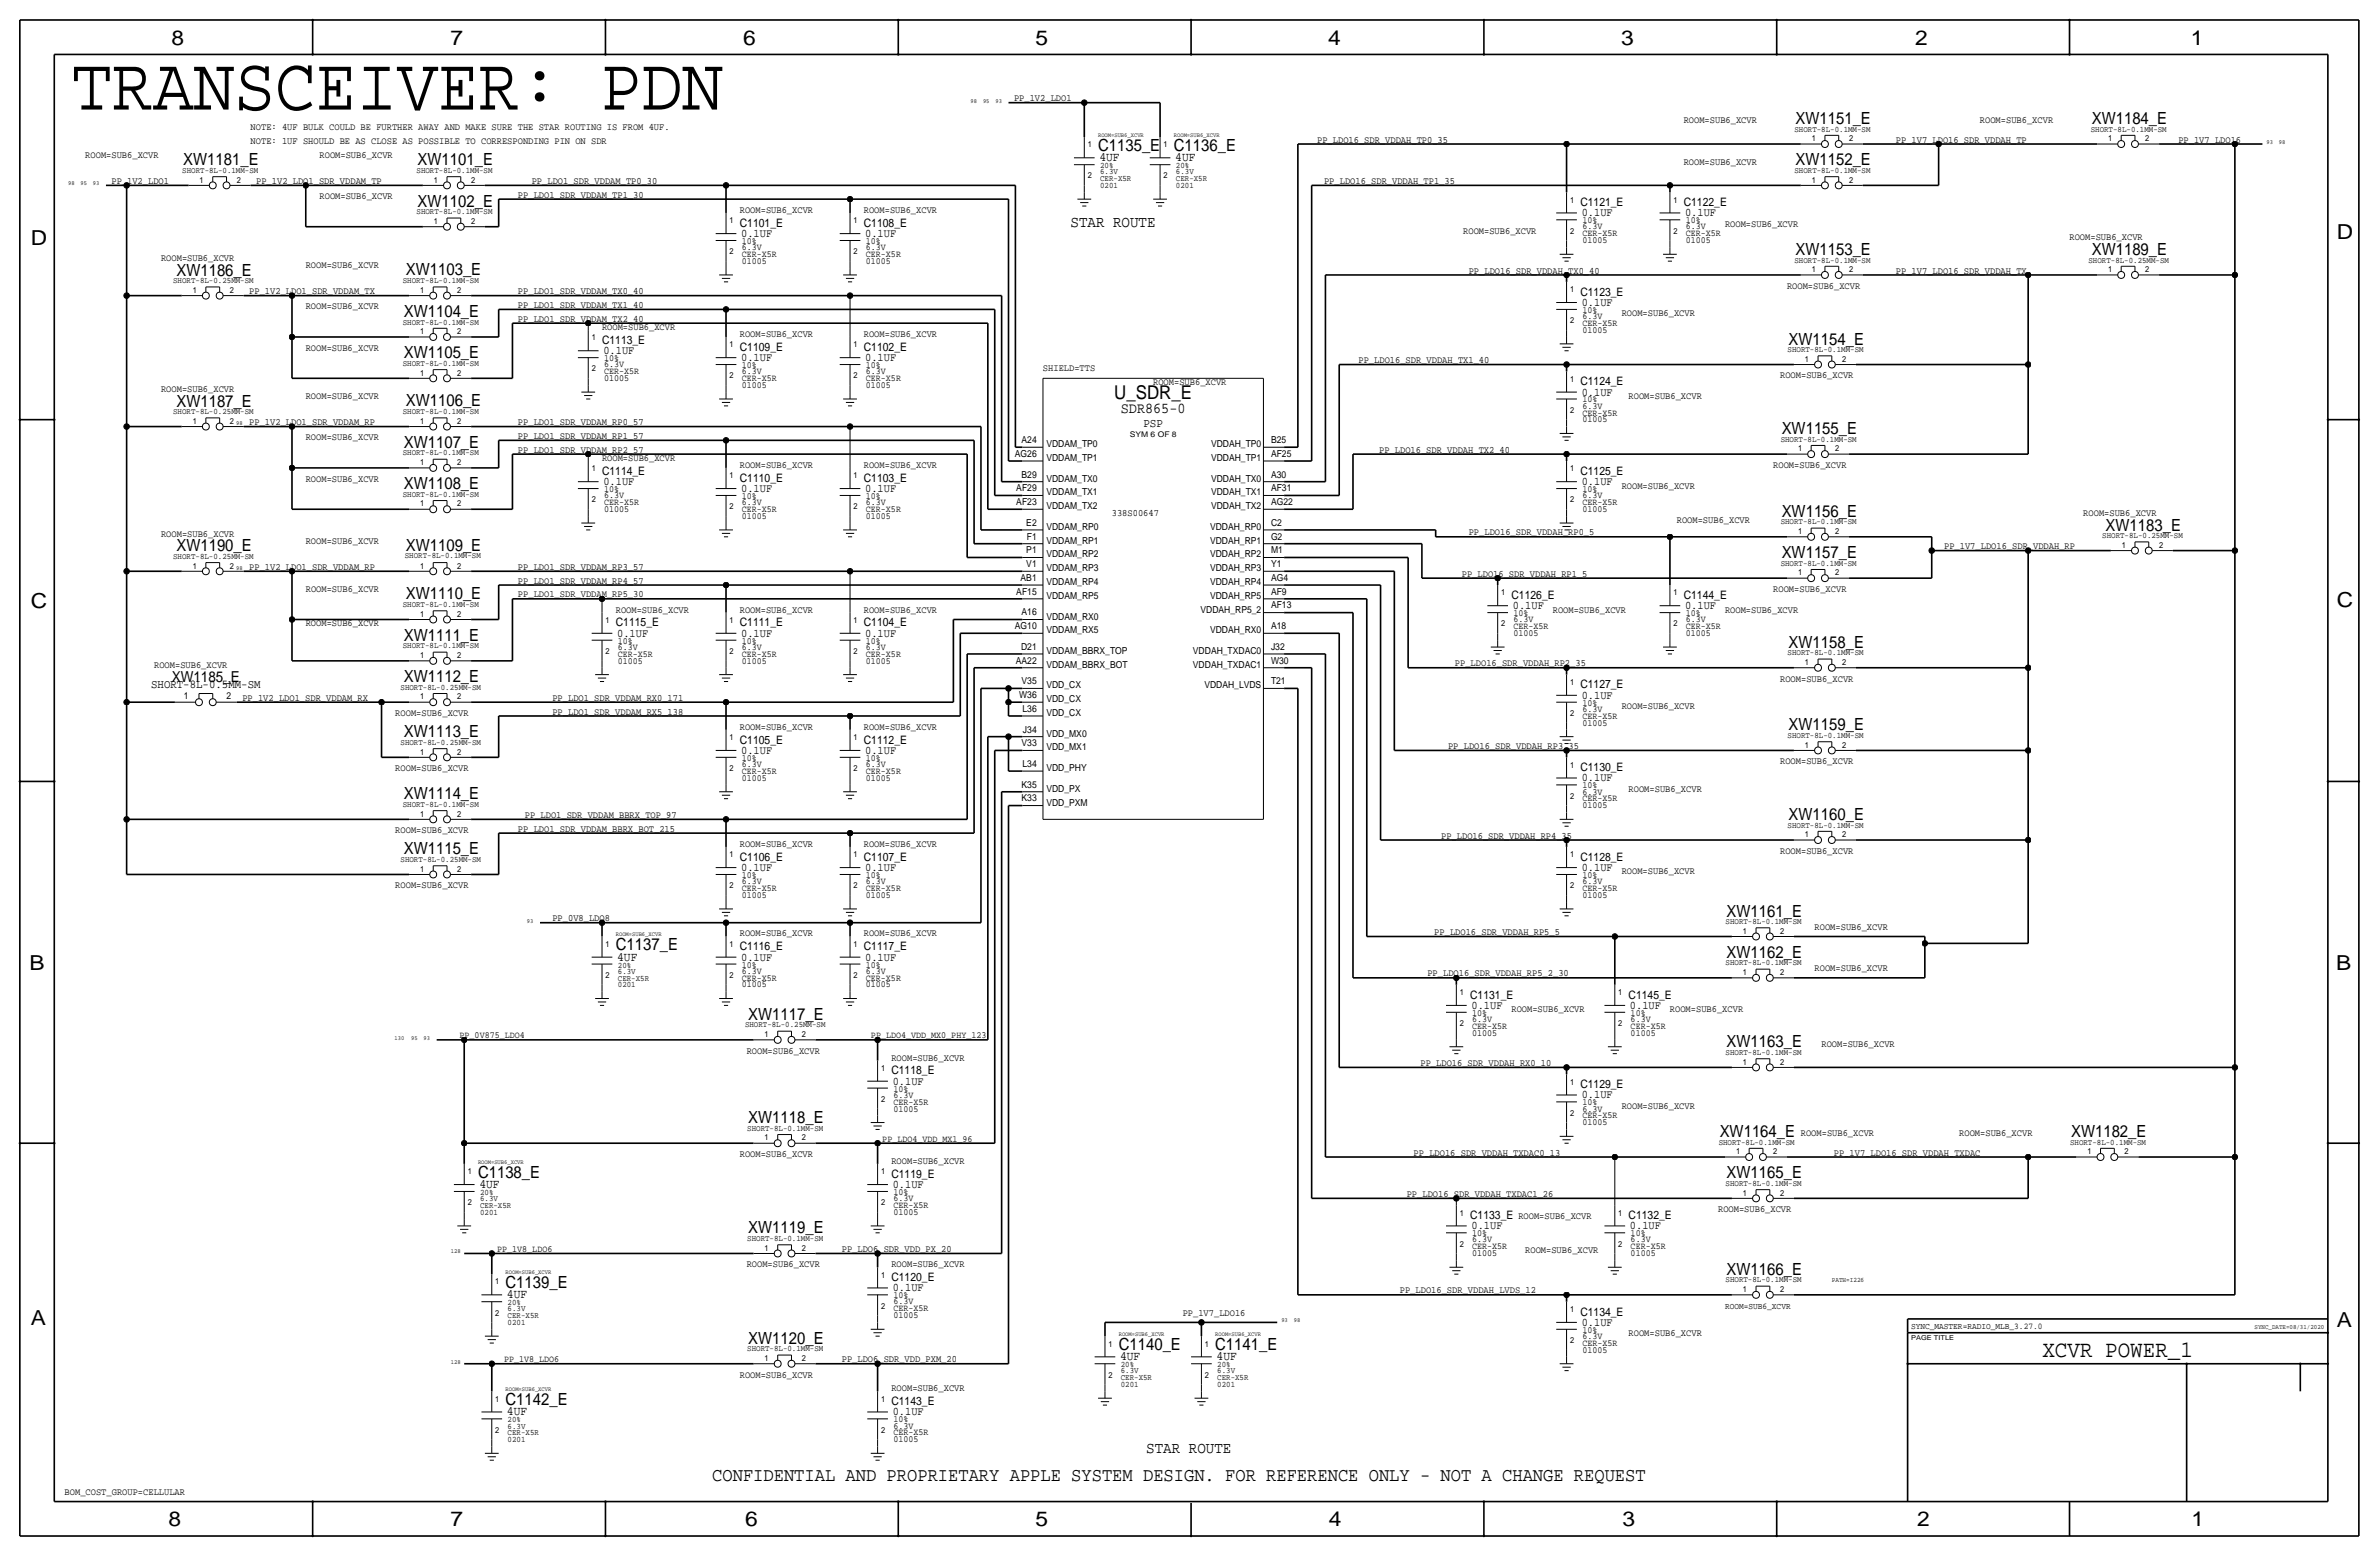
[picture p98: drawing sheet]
<svg xmlns="http://www.w3.org/2000/svg" width="877mm" height="574mm" viewBox="0 0 877 574" stroke-linecap="round" stroke-linejoin="round" font-family="sans-serif">
<defs><g id="words">
<text font-size="28" x="26.4" y="40.4">TRANSCEIVER: PDN</text>
<text font-size="8.6" x="753" y="500.1">XCVR POWER_1</text>
<g font-size="7.6">
<text x="63.2" y="16.5">8</text>
<text x="166.1" y="16.5">7</text>
<text x="274" y="16.5">6</text>
<text x="381.7" y="16.5">5</text>
<text x="489.7" y="16.5">4</text>
<text x="597.6" y="16.5">3</text>
<text x="706.1" y="16.5">2</text>
<text x="807.7" y="16.5">1</text>
<text x="861.5" y="88.1">D</text>
<text x="11.4" y="90.4">D</text>
<text x="11.4" y="224.3">C</text>
<text x="861.5" y="223.8">C</text>
<text x="10.9" y="357.6">B</text>
<text x="861.3" y="357.4">B</text>
<text x="11.4" y="488.4">A</text>
<text x="861.5" y="489.2">A</text>
<text x="62.2" y="562.6">8</text>
<text x="166.1" y="562.6">7</text>
<text x="274.8" y="562.6">6</text>
<text x="381.7" y="562.6">5</text>
<text x="489.9" y="562.6">4</text>
<text x="598.1" y="562.6">3</text>
<text x="706.8" y="562.6">2</text>
<text x="807.9" y="562.6">1</text>
</g>
<text font-size="7.1" x="262.6" y="545.8">CONFIDENTIAL AND PROPRIETARY APPLE SYSTEM DESIGN. FOR REFERENCE ONLY - NOT A CHANGE REQUEST</text>
<text font-size="7" x="410.8" y="147.1">U_SDR_E</text>
<g font-size="6.2">
<text x="661.9" y="45.7">XW1151_E</text>
<text x="771.2" y="45.7">XW1184_E</text>
<text x="404.8" y="55.6">C1135_E</text>
<text x="432.8" y="55.6">C1136_E</text>
<text x="67.6" y="61">XW1181_E</text>
<text x="153.9" y="61">XW1101_E</text>
<text x="661.9" y="61">XW1152_E</text>
<text x="153.9" y="76.2">XW1102_E</text>
<text x="661.9" y="94">XW1153_E</text>
<text x="771.2" y="94">XW1189_E</text>
<text x="65" y="101.6">XW1186_E</text>
<text x="149.6" y="101.3">XW1103_E</text>
<text x="148.9" y="116.8">XW1104_E</text>
<text x="659.4" y="127">XW1154_E</text>
<text x="148.9" y="132.1">XW1105_E</text>
<text x="65" y="149.9">XW1187_E</text>
<text x="149.6" y="149.6">XW1106_E</text>
<text x="656.9" y="160">XW1155_E</text>
<text x="148.9" y="165.1">XW1107_E</text>
<text x="148.9" y="180.3">XW1108_E</text>
<text x="656.9" y="190.5">XW1156_E</text>
<text x="776.2" y="195.6">XW1183_E</text>
<text x="65" y="203.2">XW1190_E</text>
<text x="149.6" y="202.9">XW1109_E</text>
<text x="656.9" y="205.7">XW1157_E</text>
<text x="149.6" y="220.7">XW1110_E</text>
<text x="148.9" y="236.2">XW1111_E</text>
<text x="659.4" y="238.8">XW1158_E</text>
<text x="148.9" y="251.5">XW1112_E</text>
<text x="659.4" y="269.2">XW1159_E</text>
<text x="148.9" y="271.8">XW1113_E</text>
<text x="148.9" y="294.6">XW1114_E</text>
<text x="659.4" y="302.3">XW1160_E</text>
<text x="148.9" y="315">XW1115_E</text>
<text x="636.5" y="337.8">XW1161_E</text>
<text x="227" y="350.3">C1137_E</text>
<text x="636.5" y="353.1">XW1162_E</text>
<text x="275.9" y="375.9">XW1117_E</text>
<text x="636.5" y="386.1">XW1163_E</text>
<text x="275.9" y="414">XW1118_E</text>
<text x="634" y="419.1">XW1164_E</text>
<text x="763.5" y="419.1">XW1182_E</text>
<text x="176.2" y="434.1">C1138_E</text>
<text x="636.5" y="434.3">XW1165_E</text>
<text x="275.9" y="454.7">XW1119_E</text>
<text x="636.5" y="469.9">XW1166_E</text>
<text x="186.4" y="474.7">C1139_E</text>
<text x="275.9" y="495.3">XW1120_E</text>
<text x="412.4" y="497.6">C1140_E</text>
<text x="448" y="497.6">C1141_E</text>
<text x="186.4" y="517.9">C1142_E</text>
</g>
<g font-size="5.9">
<text x="394.7" y="83.6">STAR ROUTE</text>
<text x="422.6" y="535.7">STAR ROUTE</text>
</g>
<g font-size="5.6">
<text x="413.2" y="152.1">SDR865-0</text>
<text x="63.3" y="251.2">XW1185_E</text>
</g>
<g font-size="4.7">
<text x="405.3" y="59.4">4UF</text>
<text x="433.3" y="59.4">4UF</text>
<text x="227.5" y="354.1">4UF</text>
<text x="176.7" y="437.9">4UF</text>
<text x="186.9" y="478.5">4UF</text>
<text x="413" y="501.4">4UF</text>
<text x="448.5" y="501.4">4UF</text>
<text x="186.9" y="521.7">4UF</text>
</g>
<text font-size="4.5" x="421.5" y="157.2">PSP</text>
<text font-size="4.4" x="55.7" y="253.7">SHORT-8L-0.5MM-SM</text>
<g font-size="4.3">
<text x="582.6" y="75.9">C1121_E</text>
<text x="620.7" y="75.9">C1122_E</text>
<text x="272.7" y="83.6">C1101_E</text>
<text x="318.5" y="83.6">C1108_E</text>
<text x="583.1" y="79.8">0.1UF</text>
<text x="621.2" y="79.8">0.1UF</text>
<text x="273.3" y="87.4">0.1UF</text>
<text x="319" y="87.4">0.1UF</text>
<text x="582.6" y="109">C1123_E</text>
<text x="583.1" y="112.8">0.1UF</text>
<text x="221.9" y="126.7">C1113_E</text>
<text x="222.5" y="130.6">0.1UF</text>
<text x="272.7" y="129.3">C1109_E</text>
<text x="318.5" y="129.3">C1102_E</text>
<text x="273.3" y="133.1">0.1UF</text>
<text x="319" y="133.1">0.1UF</text>
<text x="582.6" y="142">C1124_E</text>
<text x="583.1" y="145.8">0.1UF</text>
<text x="221.9" y="175">C1114_E</text>
<text x="222.5" y="178.8">0.1UF</text>
<text x="272.7" y="177.5">C1110_E</text>
<text x="318.5" y="177.5">C1103_E</text>
<text x="582.6" y="175">C1125_E</text>
<text x="583.1" y="178.8">0.1UF</text>
<text x="273.3" y="181.4">0.1UF</text>
<text x="319" y="181.4">0.1UF</text>
<text x="557.2" y="220.7">C1126_E</text>
<text x="620.7" y="220.7">C1144_E</text>
<text x="557.7" y="224.5">0.1UF</text>
<text x="621.2" y="224.5">0.1UF</text>
<text x="227" y="230.9">C1115_E</text>
<text x="272.7" y="230.9">C1111_E</text>
<text x="318.5" y="230.9">C1104_E</text>
<text x="227.5" y="234.7">0.1UF</text>
<text x="273.3" y="234.7">0.1UF</text>
<text x="319" y="234.7">0.1UF</text>
<text x="582.6" y="253.7">C1127_E</text>
<text x="583.1" y="257.6">0.1UF</text>
<text x="272.7" y="274.1">C1105_E</text>
<text x="318.5" y="274.1">C1112_E</text>
<text x="273.3" y="277.9">0.1UF</text>
<text x="319" y="277.9">0.1UF</text>
<text x="582.6" y="284.2">C1130_E</text>
<text x="583.1" y="288">0.1UF</text>
<text x="272.7" y="317.2">C1106_E</text>
<text x="318.5" y="317.2">C1107_E</text>
<text x="582.6" y="317.2">C1128_E</text>
<text x="273.3" y="321.1">0.1UF</text>
<text x="319" y="321.1">0.1UF</text>
<text x="583.1" y="321.1">0.1UF</text>
<text x="272.7" y="350.3">C1116_E</text>
<text x="318.5" y="350.3">C1117_E</text>
<text x="273.3" y="354.1">0.1UF</text>
<text x="319" y="354.1">0.1UF</text>
<text x="542" y="368">C1131_E</text>
<text x="542.5" y="371.9">0.1UF</text>
<text x="600.4" y="368">C1145_E</text>
<text x="600.9" y="371.9">0.1UF</text>
<text x="328.6" y="396">C1118_E</text>
<text x="329.1" y="399.8">0.1UF</text>
<text x="582.6" y="401.1">C1129_E</text>
<text x="583.1" y="404.9">0.1UF</text>
<text x="328.6" y="434.1">C1119_E</text>
<text x="329.1" y="437.9">0.1UF</text>
<text x="542" y="449.3">C1133_E</text>
<text x="600.4" y="449.3">C1132_E</text>
<text x="542.5" y="453.1">0.1UF</text>
<text x="600.9" y="453.1">0.1UF</text>
<text x="328.6" y="472.2">C1120_E</text>
<text x="329.1" y="476">0.1UF</text>
<text x="582.6" y="484.9">C1134_E</text>
<text x="583.1" y="488.7">0.1UF</text>
<text x="328.6" y="517.9">C1143_E</text>
<text x="329.1" y="521.7">0.1UF</text>
</g>
<g font-size="3.6">
<text x="373.8" y="37.3">PP_1V2_LDO1</text>
<text x="620.7" y="45.5">ROOM=SUB6_XCVR</text>
<text x="729.9" y="45.5">ROOM=SUB6_XCVR</text>
<text x="92.4" y="48">NOTE: 4UF BULK COULD BE FURTHER AWAY AND MAKE SURE THE STAR ROUTING IS FROM 4UF.</text>
<text x="92.4" y="53.1">NOTE: 1UF SHOULD BE AS CLOSE AS POSSIBLE TO CORRESPONDING PIN ON SDR</text>
<text x="485.6" y="52.6">PP_LDO16_SDR_VDDAH_TP0_35</text>
<text x="699" y="52.6">PP_1V7_LDO16_SDR_VDDAH_TP</text>
<text x="803.1" y="52.6">PP_1V7_LDO16</text>
<text x="31.4" y="58.2">ROOM=SUB6_XCVR</text>
<text x="117.8" y="58.2">ROOM=SUB6_XCVR</text>
<text x="620.7" y="60.7">ROOM=SUB6_XCVR</text>
<text x="41.1" y="67.8">PP_1V2_LDO1</text>
<text x="94.4" y="67.8">PP_1V2_LDO1_SDR_VDDAM_TP</text>
<text x="196" y="67.8">PP_LDO1_SDR_VDDAM_TP0_30</text>
<text x="488.1" y="67.8">PP_LDO16_SDR_VDDAH_TP1_35</text>
<text x="117.8" y="73.4">ROOM=SUB6_XCVR</text>
<text x="191" y="72.9">PP_LDO1_SDR_VDDAM_TP1_30</text>
<text x="272.7" y="78.5">ROOM=SUB6_XCVR</text>
<text x="318.5" y="78.5">ROOM=SUB6_XCVR</text>
<text x="636" y="83.6">ROOM=SUB6_XCVR</text>
<text x="539.4" y="86.1">ROOM=SUB6_XCVR</text>
<text x="763" y="88.6">ROOM=SUB6_XCVR</text>
<text x="59.4" y="96.3">ROOM=SUB6_XCVR</text>
<text x="112.7" y="98.8">ROOM=SUB6_XCVR</text>
<text x="541.5" y="100.8">PP_LDO16_SDR_VDDAH_TX0_40</text>
<text x="699" y="100.8">PP_1V7_LDO16_SDR_VDDAH_TX</text>
<text x="658.8" y="106.4">ROOM=SUB6_XCVR</text>
<text x="91.9" y="108.5">PP_1V2_LDO1_SDR_VDDAM_TX</text>
<text x="191" y="113.5">PP_LDO1_SDR_VDDAM_TX1_40</text>
<text x="191" y="108.5">PP_LDO1_SDR_VDDAM_TX0_40</text>
<text x="112.7" y="114">ROOM=SUB6_XCVR</text>
<text x="191" y="118.6">PP_LDO1_SDR_VDDAM_TX2_40</text>
<text x="597.9" y="116.6">ROOM=SUB6_XCVR</text>
<text x="221.9" y="121.7">ROOM=SUB6_XCVR</text>
<text x="272.7" y="124.2">ROOM=SUB6_XCVR</text>
<text x="318.5" y="124.2">ROOM=SUB6_XCVR</text>
<text x="112.7" y="129.3">ROOM=SUB6_XCVR</text>
<text x="384.5" y="136.9">SHIELD=TTS</text>
<text x="500.8" y="133.9">PP_LDO16_SDR_VDDAH_TX1_40</text>
<text x="425.1" y="142">ROOM=SUB6_XCVR</text>
<text x="656.3" y="139.4">ROOM=SUB6_XCVR</text>
<text x="59.4" y="144.5">ROOM=SUB6_XCVR</text>
<text x="112.7" y="147.1">ROOM=SUB6_XCVR</text>
<text x="600.4" y="147.1">ROOM=SUB6_XCVR</text>
<text x="91.9" y="156.7">PP_1V2_LDO1_SDR_VDDAM_RP</text>
<text x="191" y="156.7">PP_LDO1_SDR_VDDAM_RP0_57</text>
<text x="191" y="161.8">PP_LDO1_SDR_VDDAM_RP1_57</text>
<text x="112.7" y="162.3">ROOM=SUB6_XCVR</text>
<text x="191" y="166.9">PP_LDO1_SDR_VDDAM_RP2_57</text>
<text x="508.5" y="166.9">PP_LDO16_SDR_VDDAH_TX2_40</text>
<text x="221.9" y="169.9">ROOM=SUB6_XCVR</text>
<text x="272.7" y="172.5">ROOM=SUB6_XCVR</text>
<text x="318.5" y="172.5">ROOM=SUB6_XCVR</text>
<text x="653.7" y="172.5">ROOM=SUB6_XCVR</text>
<text x="112.7" y="177.5">ROOM=SUB6_XCVR</text>
<text x="597.9" y="180.1">ROOM=SUB6_XCVR</text>
<text x="409.9" y="190.2">338S00647</text>
<text x="768" y="190.2">ROOM=SUB6_XCVR</text>
<text x="59.4" y="197.9">ROOM=SUB6_XCVR</text>
<text x="541.5" y="197.4">PP_LDO16_SDR_VDDAH_RP0_5</text>
<text x="618.2" y="192.8">ROOM=SUB6_XCVR</text>
<text x="112.7" y="200.4">ROOM=SUB6_XCVR</text>
<text x="716.7" y="202.4">PP_1V7_LDO16_SDR_VDDAH_RP</text>
<text x="91.9" y="210.1">PP_1V2_LDO1_SDR_VDDAM_RP</text>
<text x="191" y="210.1">PP_LDO1_SDR_VDDAM_RP3_57</text>
<text x="191" y="215.1">PP_LDO1_SDR_VDDAM_RP4_57</text>
<text x="538.9" y="212.6">PP_LDO16_SDR_VDDAH_RP1_5</text>
<text x="112.7" y="218.2">ROOM=SUB6_XCVR</text>
<text x="191" y="220.2">PP_LDO1_SDR_VDDAM_RP5_30</text>
<text x="653.7" y="218.2">ROOM=SUB6_XCVR</text>
<text x="227" y="225.8">ROOM=SUB6_XCVR</text>
<text x="272.7" y="225.8">ROOM=SUB6_XCVR</text>
<text x="318.5" y="225.8">ROOM=SUB6_XCVR</text>
<text x="572.5" y="225.8">ROOM=SUB6_XCVR</text>
<text x="636" y="225.8">ROOM=SUB6_XCVR</text>
<text x="112.7" y="230.9">ROOM=SUB6_XCVR</text>
<text x="536.4" y="245.6">PP_LDO16_SDR_VDDAH_RP2_35</text>
<text x="56.8" y="246.1">ROOM=SUB6_XCVR</text>
<text x="656.3" y="251.2">ROOM=SUB6_XCVR</text>
<text x="89.4" y="258.3">PP_1V2_LDO1_SDR_VDDAM_RX</text>
<text x="145.7" y="263.9">ROOM=SUB6_XCVR</text>
<text x="203.7" y="263.4">PP_LDO1_SDR_VDDAM_RX5_138</text>
<text x="203.7" y="258.3">PP_LDO1_SDR_VDDAM_RX0_171</text>
<text x="597.9" y="261.4">ROOM=SUB6_XCVR</text>
<text x="272.7" y="269">ROOM=SUB6_XCVR</text>
<text x="318.5" y="269">ROOM=SUB6_XCVR</text>
<text x="533.9" y="276.1">PP_LDO16_SDR_VDDAH_RP3_35</text>
<text x="656.3" y="281.7">ROOM=SUB6_XCVR</text>
<text x="145.7" y="284.2">ROOM=SUB6_XCVR</text>
<text x="600.4" y="291.8">ROOM=SUB6_XCVR</text>
<text x="193.5" y="301.5">PP_LDO1_SDR_VDDAM_BBRX_TOP_97</text>
<text x="145.7" y="307.1">ROOM=SUB6_XCVR</text>
<text x="191" y="306.6">PP_LDO1_SDR_VDDAM_BBRX_BOT_215</text>
<text x="531.3" y="309.1">PP_LDO16_SDR_VDDAH_RP4_35</text>
<text x="272.7" y="312.2">ROOM=SUB6_XCVR</text>
<text x="318.5" y="312.2">ROOM=SUB6_XCVR</text>
<text x="656.3" y="314.7">ROOM=SUB6_XCVR</text>
<text x="597.9" y="322.3">ROOM=SUB6_XCVR</text>
<text x="145.7" y="327.4">ROOM=SUB6_XCVR</text>
<text x="203.7" y="339.6">PP_0V8_LDO8</text>
<text x="272.7" y="345.2">ROOM=SUB6_XCVR</text>
<text x="318.5" y="345.2">ROOM=SUB6_XCVR</text>
<text x="528.8" y="344.7">PP_LDO16_SDR_VDDAH_RP5_5</text>
<text x="669" y="342.6">ROOM=SUB6_XCVR</text>
<text x="526.2" y="359.9">PP_LDO16_SDR_VDDAH_RP5_2_30</text>
<text x="669" y="357.9">ROOM=SUB6_XCVR</text>
<text x="557.2" y="373.1">ROOM=SUB6_XCVR</text>
<text x="615.6" y="373.1">ROOM=SUB6_XCVR</text>
<text x="275.3" y="388.4">ROOM=SUB6_XCVR</text>
<text x="671.5" y="385.8">ROOM=SUB6_XCVR</text>
<text x="328.6" y="390.9">ROOM=SUB6_XCVR</text>
<text x="523.7" y="392.9">PP_LDO16_SDR_VDDAH_RX0_10</text>
<text x="597.9" y="408.7">ROOM=SUB6_XCVR</text>
<text x="663.9" y="418.8">ROOM=SUB6_XCVR</text>
<text x="722.3" y="418.8">ROOM=SUB6_XCVR</text>
<text x="521.2" y="426">PP_LDO16_SDR_VDDAH_TXDAC0_13</text>
<text x="676.1" y="426">PP_1V7_LDO16_SDR_VDDAH_TXDAC</text>
<text x="272.7" y="426.5">ROOM=SUB6_XCVR</text>
<text x="328.6" y="429">ROOM=SUB6_XCVR</text>
<text x="518.6" y="441.2">PP_LDO16_SDR_VDDAH_TXDAC1_26</text>
<text x="559.8" y="449.3">ROOM=SUB6_XCVR</text>
<text x="633.4" y="446.8">ROOM=SUB6_XCVR</text>
<text x="310.3" y="461.5">PP_LDO6_SDR_VDD_PX_20</text>
<text x="275.3" y="467.1">ROOM=SUB6_XCVR</text>
<text x="328.6" y="467.1">ROOM=SUB6_XCVR</text>
<text x="562.3" y="462">ROOM=SUB6_XCVR</text>
<text x="516.1" y="476.8">PP_LDO16_SDR_VDDAH_LVDS_12</text>
<text x="436" y="484.9">PP_1V7_LDO16</text>
<text x="600.4" y="492.5">ROOM=SUB6_XCVR</text>
<text x="310.3" y="502.2">PP_LDO6_SDR_VDD_PXM_20</text>
<text x="272.7" y="507.7">ROOM=SUB6_XCVR</text>
<text x="328.6" y="512.8">ROOM=SUB6_XCVR</text>
<text x="23.8" y="550.9">BOM_COST_GROUP=CELLULAR</text>
</g>
<g font-size="3.5">
<text x="583.4" y="82.3">10%</text>
<text x="621.5" y="82.3">10%</text>
<text x="273.5" y="89.9">10%</text>
<text x="319.2" y="89.9">10%</text>
<text x="583.4" y="84.6">6.3V</text>
<text x="583.4" y="87.1">CER-X5R</text>
<text x="583.4" y="89.7">01005</text>
<text x="621.5" y="89.7">01005</text>
<text x="621.5" y="87.1">CER-X5R</text>
<text x="621.5" y="84.6">6.3V</text>
<text x="273.5" y="92.2">6.3V</text>
<text x="273.5" y="94.7">CER-X5R</text>
<text x="319.2" y="94.7">CER-X5R</text>
<text x="319.2" y="92.2">6.3V</text>
<text x="273.5" y="97.3">01005</text>
<text x="319.2" y="97.3">01005</text>
<text x="583.4" y="115.3">10%</text>
<text x="583.4" y="117.6">6.3V</text>
<text x="583.4" y="122.7">01005</text>
<text x="583.4" y="120.1">CER-X5R</text>
<text x="222.7" y="133.1">10%</text>
<text x="222.7" y="135.4">6.3V</text>
<text x="222.7" y="137.9">CER-X5R</text>
<text x="273.5" y="137.9">6.3V</text>
<text x="273.5" y="135.6">10%</text>
<text x="319.2" y="137.9">6.3V</text>
<text x="319.2" y="135.6">10%</text>
<text x="222.7" y="140.5">01005</text>
<text x="273.5" y="143">01005</text>
<text x="273.5" y="140.5">CER-X5R</text>
<text x="319.2" y="143">01005</text>
<text x="319.2" y="140.5">CER-X5R</text>
<text x="583.4" y="148.3">10%</text>
<text x="583.4" y="153.2">CER-X5R</text>
<text x="583.4" y="150.6">6.3V</text>
<text x="583.4" y="155.7">01005</text>
<text x="376.6" y="163.3">A24</text>
<text x="385.8" y="164.8">VDDAM_TP0</text>
<text x="446.5" y="164.8">VDDAH_TP0</text>
<text x="468.6" y="163.3">B25</text>
<text x="374.2" y="168.4">AG26</text>
<text x="385.8" y="169.9">VDDAM_TP1</text>
<text x="446.5" y="169.9">VDDAH_TP1</text>
<text x="468.6" y="168.4">AF25</text>
<text x="376.6" y="176">B29</text>
<text x="385.8" y="177.5">VDDAM_TX0</text>
<text x="446.5" y="177.5">VDDAH_TX0</text>
<text x="468.6" y="176">A30</text>
<text x="222.7" y="183.6">6.3V</text>
<text x="222.7" y="181.4">10%</text>
<text x="273.5" y="183.9">10%</text>
<text x="319.2" y="183.9">10%</text>
<text x="374.7" y="181.1">AF29</text>
<text x="385.8" y="182.6">VDDAM_TX1</text>
<text x="446.5" y="182.6">VDDAH_TX1</text>
<text x="468.6" y="181.1">AF31</text>
<text x="583.4" y="181.4">10%</text>
<text x="583.4" y="183.6">6.3V</text>
<text x="222.7" y="186.2">CER-X5R</text>
<text x="222.7" y="188.7">01005</text>
<text x="273.5" y="191.3">01005</text>
<text x="273.5" y="186.2">6.3V</text>
<text x="273.5" y="188.7">CER-X5R</text>
<text x="319.2" y="191.3">01005</text>
<text x="319.2" y="186.2">6.3V</text>
<text x="319.2" y="188.7">CER-X5R</text>
<text x="374.7" y="186.2">AF23</text>
<text x="385.8" y="187.7">VDDAM_TX2</text>
<text x="446.5" y="187.7">VDDAH_TX2</text>
<text x="468.6" y="186.2">AG22</text>
<text x="583.4" y="186.2">CER-X5R</text>
<text x="583.4" y="188.7">01005</text>
<text x="378.4" y="193.8">E2</text>
<text x="385.8" y="195.3">VDDAM_RP0</text>
<text x="446.1" y="195.3">VDDAH_RP0</text>
<text x="468.6" y="193.8">C2</text>
<text x="378.4" y="204">P1</text>
<text x="378.5" y="198.9">F1</text>
<text x="385.8" y="200.4">VDDAM_RP1</text>
<text x="446.1" y="200.4">VDDAH_RP1</text>
<text x="468.6" y="204">M1</text>
<text x="468.6" y="198.9">G2</text>
<text x="378.4" y="209">V1</text>
<text x="385.8" y="205.5">VDDAM_RP2</text>
<text x="446.1" y="205.5">VDDAH_RP2</text>
<text x="468.6" y="209">Y1</text>
<text x="376.3" y="214.1">AB1</text>
<text x="385.8" y="215.6">VDDAM_RP4</text>
<text x="385.8" y="210.6">VDDAM_RP3</text>
<text x="446.1" y="215.6">VDDAH_RP4</text>
<text x="446.1" y="210.6">VDDAH_RP3</text>
<text x="468.6" y="214.1">AG4</text>
<text x="374.7" y="219.2">AF15</text>
<text x="385.8" y="220.7">VDDAM_RP5</text>
<text x="446.1" y="220.7">VDDAH_RP5</text>
<text x="468.6" y="219.2">AF9</text>
<text x="376.6" y="226.8">A16</text>
<text x="442.6" y="225.8">VDDAH_RP5_2</text>
<text x="468.6" y="224.3">AF13</text>
<text x="558" y="227.1">10%</text>
<text x="621.5" y="227.1">10%</text>
<text x="374.2" y="231.9">AG10</text>
<text x="385.8" y="233.4">VDDAM_RX5</text>
<text x="385.8" y="228.3">VDDAM_RX0</text>
<text x="446.1" y="233.4">VDDAH_RX0</text>
<text x="468.6" y="231.9">A18</text>
<text x="558" y="229.4">6.3V</text>
<text x="558" y="231.9">CER-X5R</text>
<text x="621.5" y="229.4">6.3V</text>
<text x="621.5" y="231.9">CER-X5R</text>
<text x="227.8" y="239.5">6.3V</text>
<text x="227.8" y="237.2">10%</text>
<text x="273.5" y="239.5">6.3V</text>
<text x="273.5" y="237.2">10%</text>
<text x="319.2" y="239.5">6.3V</text>
<text x="319.2" y="237.2">10%</text>
<text x="376.4" y="239.5">D21</text>
<text x="468.6" y="239.5">J32</text>
<text x="558" y="234.4">01005</text>
<text x="621.5" y="234.4">01005</text>
<text x="227.8" y="242.1">CER-X5R</text>
<text x="227.8" y="244.6">01005</text>
<text x="273.5" y="244.6">01005</text>
<text x="273.5" y="242.1">CER-X5R</text>
<text x="319.2" y="244.6">01005</text>
<text x="319.2" y="242.1">CER-X5R</text>
<text x="374.5" y="244.6">AA22</text>
<text x="385.8" y="241">VDDAM_BBRX_TOP</text>
<text x="439.8" y="241">VDDAH_TXDAC0</text>
<text x="468.6" y="244.6">W30</text>
<text x="385.8" y="246.1">VDDAM_BBRX_BOT</text>
<text x="439.8" y="246.1">VDDAH_TXDAC1</text>
<text x="67.8" y="257.6">1</text>
<text x="83.5" y="257.6">2</text>
<text x="375.7" y="257.3">W36</text>
<text x="376.6" y="252.2">V35</text>
<text x="385.8" y="253.7">VDD_CX</text>
<text x="444" y="253.7">VDDAH_LVDS</text>
<text x="468.6" y="252.2">T21</text>
<text x="377" y="262.4">L36</text>
<text x="385.8" y="258.8">VDD_CX</text>
<text x="385.8" y="263.9">VDD_CX</text>
<text x="583.4" y="260.1">10%</text>
<text x="583.4" y="262.4">6.3V</text>
<text x="583.4" y="264.9">CER-X5R</text>
<text x="583.4" y="267.5">01005</text>
<text x="376.6" y="275.1">V33</text>
<text x="377.1" y="270">J34</text>
<text x="385.8" y="271.5">VDD_MX0</text>
<text x="273.5" y="280.4">10%</text>
<text x="319.2" y="280.4">10%</text>
<text x="385.8" y="276.6">VDD_MX1</text>
<text x="273.5" y="282.7">6.3V</text>
<text x="273.5" y="287.8">01005</text>
<text x="273.5" y="285.2">CER-X5R</text>
<text x="319.2" y="282.7">6.3V</text>
<text x="319.2" y="285.2">CER-X5R</text>
<text x="319.2" y="287.8">01005</text>
<text x="377" y="282.7">L34</text>
<text x="385.8" y="284.2">VDD_PHY</text>
<text x="376.6" y="290.3">K35</text>
<text x="385.8" y="291.8">VDD_PX</text>
<text x="583.4" y="292.9">6.3V</text>
<text x="583.4" y="290.6">10%</text>
<text x="376.6" y="295.4">K33</text>
<text x="385.8" y="296.9">VDD_PXM</text>
<text x="583.4" y="297.9">01005</text>
<text x="583.4" y="295.4">CER-X5R</text>
<text x="273.5" y="323.6">10%</text>
<text x="319.2" y="323.6">10%</text>
<text x="583.4" y="323.6">10%</text>
<text x="273.5" y="328.4">CER-X5R</text>
<text x="273.5" y="325.9">6.3V</text>
<text x="319.2" y="325.9">6.3V</text>
<text x="319.2" y="328.4">CER-X5R</text>
<text x="583.4" y="325.9">6.3V</text>
<text x="583.4" y="328.4">CER-X5R</text>
<text x="273.5" y="331">01005</text>
<text x="319.2" y="331">01005</text>
<text x="583.4" y="331">01005</text>
<text x="273.5" y="356.6">10%</text>
<text x="273.5" y="358.9">6.3V</text>
<text x="319.2" y="356.6">10%</text>
<text x="319.2" y="358.9">6.3V</text>
<text x="273.5" y="361.4">CER-X5R</text>
<text x="273.5" y="364">01005</text>
<text x="319.2" y="361.4">CER-X5R</text>
<text x="319.2" y="364">01005</text>
<text x="542.7" y="376.7">6.3V</text>
<text x="542.7" y="374.4">10%</text>
<text x="601.2" y="374.4">10%</text>
<text x="601.2" y="376.7">6.3V</text>
<text x="169.4" y="382.8">PP_0V875_LDO4</text>
<text x="321.1" y="382.8">PP_LDO4_VDD_MX0_PHY_123</text>
<text x="542.7" y="381.8">01005</text>
<text x="542.7" y="379.2">CER-X5R</text>
<text x="601.2" y="379.2">CER-X5R</text>
<text x="601.2" y="381.8">01005</text>
<text x="329.4" y="407.2">CER-X5R</text>
<text x="329.4" y="402.3">10%</text>
<text x="329.4" y="404.6">6.3V</text>
<text x="583.4" y="407.4">10%</text>
<text x="329.4" y="409.7">01005</text>
<text x="583.4" y="409.7">6.3V</text>
<text x="583.4" y="412.2">CER-X5R</text>
<text x="583.4" y="414.8">01005</text>
<text x="325.3" y="420.9">PP_LDO4_VDD_MX1_96</text>
<text x="329.4" y="442.7">6.3V</text>
<text x="329.4" y="440.4">10%</text>
<text x="329.4" y="447.8">01005</text>
<text x="329.4" y="445.3">CER-X5R</text>
<text x="542.7" y="455.7">10%</text>
<text x="601.2" y="455.7">10%</text>
<text x="183.3" y="461.5">PP_1V8_LDO6</text>
<text x="542.7" y="458">6.3V</text>
<text x="542.7" y="460.5">CER-X5R</text>
<text x="601.2" y="460.5">CER-X5R</text>
<text x="601.2" y="458">6.3V</text>
<text x="542.7" y="463">01005</text>
<text x="601.2" y="463">01005</text>
<text x="329.4" y="478.5">10%</text>
<text x="329.4" y="483.4">CER-X5R</text>
<text x="329.4" y="480.8">6.3V</text>
<text x="329.4" y="485.9">01005</text>
<text x="583.4" y="491.2">10%</text>
<text x="583.4" y="496.1">CER-X5R</text>
<text x="583.4" y="493.5">6.3V</text>
<text x="185.8" y="502.2">PP_1V8_LDO6</text>
<text x="583.4" y="498.6">01005</text>
<text x="329.4" y="526.5">6.3V</text>
<text x="329.4" y="524.3">10%</text>
<text x="329.4" y="529.1">CER-X5R</text>
<text x="329.4" y="531.6">01005</text>
</g>
<g font-size="3.2">
<text x="636" y="482.3">ROOM=SUB6_XCVR</text>
<text x="704.5" y="490">SYNC_MASTER=RADIO_MLB_3.27.0</text>
</g>
<g font-size="3.1">
<text x="661.6" y="48.5">SHORT-8L-0.1MM-SM</text>
<text x="668" y="52.1">1</text>
<text x="681.7" y="52.1">2</text>
<text x="770.8" y="48.5">SHORT-8L-0.1MM-SM</text>
<text x="777.2" y="52.1">1</text>
<text x="790.9" y="52.1">2</text>
<text x="401" y="54.4">1</text>
<text x="429" y="54.4">1</text>
<text x="67.2" y="63.8">SHORT-8L-0.1MM-SM</text>
<text x="153.6" y="63.8">SHORT-8L-0.1MM-SM</text>
<text x="401" y="65.8">2</text>
<text x="405.6" y="62">20%</text>
<text x="405.6" y="64.3">6.3V</text>
<text x="429" y="65.8">2</text>
<text x="433.5" y="64.3">6.3V</text>
<text x="433.5" y="62">20%</text>
<text x="661.6" y="63.8">SHORT-8L-0.1MM-SM</text>
<text x="73.6" y="67.3">1</text>
<text x="87.3" y="67.3">2</text>
<text x="160" y="67.3">1</text>
<text x="173.7" y="67.3">2</text>
<text x="405.6" y="66.8">CER-X5R</text>
<text x="405.6" y="69.3">0201</text>
<text x="433.5" y="69.3">0201</text>
<text x="433.5" y="66.8">CER-X5R</text>
<text x="668" y="67.3">1</text>
<text x="681.7" y="67.3">2</text>
<text x="578.8" y="74.7">1</text>
<text x="616.9" y="74.7">1</text>
<text x="153.6" y="79">SHORT-8L-0.1MM-SM</text>
<text x="160" y="82.6">1</text>
<text x="173.7" y="82.6">2</text>
<text x="268.9" y="82.3">1</text>
<text x="314.7" y="82.3">1</text>
<text x="578.8" y="86.1">2</text>
<text x="616.9" y="86.1">2</text>
<text x="268.9" y="93.7">2</text>
<text x="314.7" y="93.7">2</text>
<text x="661.6" y="96.8">SHORT-8L-0.1MM-SM</text>
<text x="668" y="100.3">1</text>
<text x="681.7" y="100.3">2</text>
<text x="770" y="96.8">SHORT-8L-0.25MM-SM</text>
<text x="777.2" y="100.3">1</text>
<text x="790.9" y="100.3">2</text>
<text x="63.8" y="104.4">SHORT-8L-0.25MM-SM</text>
<text x="71.1" y="108">1</text>
<text x="84.8" y="108">2</text>
<text x="148.5" y="104.4">SHORT-8L-0.1MM-SM</text>
<text x="154.9" y="108">1</text>
<text x="168.6" y="108">2</text>
<text x="578.8" y="107.7">1</text>
<text x="148.5" y="119.6">SHORT-8L-0.1MM-SM</text>
<text x="578.8" y="119.1">2</text>
<text x="154.9" y="123.2">1</text>
<text x="168.6" y="123.2">2</text>
<text x="218.1" y="125.5">1</text>
<text x="268.9" y="128">1</text>
<text x="314.7" y="128">1</text>
<text x="659" y="129.8">SHORT-8L-0.1MM-SM</text>
<text x="148.5" y="134.9">SHORT-8L-0.1MM-SM</text>
<text x="218.1" y="136.9">2</text>
<text x="665.4" y="133.4">1</text>
<text x="679.1" y="133.4">2</text>
<text x="154.9" y="138.4">1</text>
<text x="168.6" y="138.4">2</text>
<text x="268.9" y="139.4">2</text>
<text x="314.7" y="139.4">2</text>
<text x="578.8" y="140.7">1</text>
<text x="63.8" y="152.7">SHORT-8L-0.25MM-SM</text>
<text x="148.5" y="152.7">SHORT-8L-0.1MM-SM</text>
<text x="578.8" y="152.1">2</text>
<text x="71.1" y="156.2">1</text>
<text x="84.8" y="156.2">2</text>
<text x="154.9" y="156.2">1</text>
<text x="168.6" y="156.2">2</text>
<text x="148.5" y="167.9">SHORT-8L-0.1MM-SM</text>
<text x="656.5" y="162.8">SHORT-8L-0.1MM-SM</text>
<text x="662.9" y="166.4">1</text>
<text x="676.6" y="166.4">2</text>
<text x="154.9" y="171.5">1</text>
<text x="168.6" y="171.5">2</text>
<text x="218.1" y="173.7">1</text>
<text x="578.8" y="173.7">1</text>
<text x="268.9" y="176.3">1</text>
<text x="314.7" y="176.3">1</text>
<text x="148.5" y="183.1">SHORT-8L-0.1MM-SM</text>
<text x="218.1" y="185.2">2</text>
<text x="578.8" y="185.2">2</text>
<text x="154.9" y="186.7">1</text>
<text x="168.6" y="186.7">2</text>
<text x="268.9" y="187.7">2</text>
<text x="314.7" y="187.7">2</text>
<text x="656.5" y="193.3">SHORT-8L-0.1MM-SM</text>
<text x="662.9" y="196.9">1</text>
<text x="676.6" y="196.9">2</text>
<text x="775" y="198.4">SHORT-8L-0.25MM-SM</text>
<text x="782.3" y="201.9">1</text>
<text x="796" y="201.9">2</text>
<text x="63.8" y="206">SHORT-8L-0.25MM-SM</text>
<text x="71.1" y="209.6">1</text>
<text x="84.8" y="209.6">2</text>
<text x="149.2" y="205.7">SHORT-8L-0.1MM-SM</text>
<text x="154.9" y="209.6">1</text>
<text x="168.6" y="209.6">2</text>
<text x="656.5" y="208.5">SHORT-8L-0.1MM-SM</text>
<text x="662.9" y="212.1">1</text>
<text x="676.6" y="212.1">2</text>
<text x="553.4" y="219.5">1</text>
<text x="616.9" y="219.5">1</text>
<text x="148.5" y="223.8">SHORT-8L-0.1MM-SM</text>
<text x="154.9" y="227.3">1</text>
<text x="168.6" y="227.3">2</text>
<text x="223.2" y="229.6">1</text>
<text x="268.9" y="229.6">1</text>
<text x="314.7" y="229.6">1</text>
<text x="553.4" y="230.9">2</text>
<text x="616.9" y="230.9">2</text>
<text x="148.5" y="239">SHORT-8L-0.1MM-SM</text>
<text x="154.9" y="242.6">1</text>
<text x="168.6" y="242.6">2</text>
<text x="223.2" y="241">2</text>
<text x="268.9" y="241">2</text>
<text x="314.7" y="241">2</text>
<text x="659" y="241.6">SHORT-8L-0.1MM-SM</text>
<text x="665.4" y="245.1">1</text>
<text x="679.1" y="245.1">2</text>
<text x="147.7" y="254.3">SHORT-8L-0.25MM-SM</text>
<text x="154.9" y="257.8">1</text>
<text x="168.6" y="257.8">2</text>
<text x="578.8" y="252.5">1</text>
<text x="578.8" y="263.9">2</text>
<text x="147.7" y="274.6">SHORT-8L-0.25MM-SM</text>
<text x="268.9" y="272.8">1</text>
<text x="314.7" y="272.8">1</text>
<text x="659" y="272">SHORT-8L-0.1MM-SM</text>
<text x="665.4" y="275.6">1</text>
<text x="679.1" y="275.6">2</text>
<text x="154.9" y="278.1">1</text>
<text x="168.6" y="278.1">2</text>
<text x="268.9" y="284.2">2</text>
<text x="314.7" y="284.2">2</text>
<text x="578.8" y="283">1</text>
<text x="148.5" y="297.4">SHORT-8L-0.1MM-SM</text>
<text x="578.8" y="294.4">2</text>
<text x="154.9" y="301">1</text>
<text x="168.6" y="301">2</text>
<text x="659" y="305.1">SHORT-8L-0.1MM-SM</text>
<text x="665.4" y="308.6">1</text>
<text x="679.1" y="308.6">2</text>
<text x="147.7" y="317.8">SHORT-8L-0.25MM-SM</text>
<text x="268.9" y="316">1</text>
<text x="314.7" y="316">1</text>
<text x="578.8" y="316">1</text>
<text x="154.9" y="321.3">1</text>
<text x="168.6" y="321.3">2</text>
<text x="268.9" y="327.4">2</text>
<text x="314.7" y="327.4">2</text>
<text x="578.8" y="327.4">2</text>
<text x="636.2" y="340.6">SHORT-8L-0.1MM-SM</text>
<text x="642.6" y="344.2">1</text>
<text x="656.3" y="344.2">2</text>
<text x="223.2" y="349">1</text>
<text x="268.9" y="349">1</text>
<text x="314.7" y="349">1</text>
<text x="227.8" y="356.6">20%</text>
<text x="227.8" y="358.9">6.3V</text>
<text x="636.2" y="355.9">SHORT-8L-0.1MM-SM</text>
<text x="642.6" y="359.4">1</text>
<text x="656.3" y="359.4">2</text>
<text x="223.2" y="360.4">2</text>
<text x="227.8" y="361.4">CER-X5R</text>
<text x="227.8" y="364">0201</text>
<text x="268.9" y="360.4">2</text>
<text x="314.7" y="360.4">2</text>
<text x="538.2" y="366.8">1</text>
<text x="596.6" y="366.8">1</text>
<text x="274.7" y="378.7">SHORT-8L-0.25MM-SM</text>
<text x="281.9" y="382.3">1</text>
<text x="295.6" y="382.3">2</text>
<text x="538.2" y="378.2">2</text>
<text x="596.6" y="378.2">2</text>
<text x="636.2" y="388.9">SHORT-8L-0.1MM-SM</text>
<text x="324.8" y="394.7">1</text>
<text x="642.6" y="392.4">1</text>
<text x="656.3" y="392.4">2</text>
<text x="578.8" y="399.8">1</text>
<text x="324.8" y="406.1">2</text>
<text x="578.8" y="411.2">2</text>
<text x="275.5" y="416.8">SHORT-8L-0.1MM-SM</text>
<text x="281.9" y="420.4">1</text>
<text x="295.6" y="420.4">2</text>
<text x="633.6" y="421.9">SHORT-8L-0.1MM-SM</text>
<text x="640" y="425.4">1</text>
<text x="653.7" y="425.4">2</text>
<text x="763.2" y="421.9">SHORT-8L-0.1MM-SM</text>
<text x="769.6" y="425.4">1</text>
<text x="783.3" y="425.4">2</text>
<text x="172.4" y="432.8">1</text>
<text x="324.8" y="432.8">1</text>
<text x="636.2" y="437.1">SHORT-8L-0.1MM-SM</text>
<text x="177" y="440.4">20%</text>
<text x="177" y="442.7">6.3V</text>
<text x="642.6" y="440.7">1</text>
<text x="656.3" y="440.7">2</text>
<text x="172.4" y="444.2">2</text>
<text x="177" y="445.3">CER-X5R</text>
<text x="177" y="447.8">0201</text>
<text x="324.8" y="444.2">2</text>
<text x="538.2" y="448.1">1</text>
<text x="596.6" y="448.1">1</text>
<text x="275.5" y="457.5">SHORT-8L-0.1MM-SM</text>
<text x="281.9" y="461">1</text>
<text x="295.6" y="461">2</text>
<text x="538.2" y="459.5">2</text>
<text x="596.6" y="459.5">2</text>
<text x="182.6" y="473.5">1</text>
<text x="324.8" y="470.9">1</text>
<text x="636.2" y="472.7">SHORT-8L-0.1MM-SM</text>
<text x="642.6" y="476.2">1</text>
<text x="656.3" y="476.2">2</text>
<text x="182.6" y="484.9">2</text>
<text x="187.1" y="485.9">CER-X5R</text>
<text x="187.1" y="481.1">20%</text>
<text x="187.1" y="483.4">6.3V</text>
<text x="324.8" y="482.3">2</text>
<text x="578.8" y="483.6">1</text>
<text x="187.1" y="488.4">0201</text>
<text x="408.6" y="496.3">1</text>
<text x="444.2" y="496.3">1</text>
<text x="578.8" y="495">2</text>
<text x="275.5" y="498.1">SHORT-8L-0.1MM-SM</text>
<text x="281.9" y="501.6">1</text>
<text x="295.6" y="501.6">2</text>
<text x="413.2" y="503.9">20%</text>
<text x="448.8" y="503.9">20%</text>
<text x="408.6" y="507.7">2</text>
<text x="413.2" y="508.8">CER-X5R</text>
<text x="413.2" y="506.2">6.3V</text>
<text x="444.2" y="507.7">2</text>
<text x="448.8" y="508.8">CER-X5R</text>
<text x="448.8" y="506.2">6.3V</text>
<text x="413.2" y="511.3">0201</text>
<text x="448.8" y="511.3">0201</text>
<text x="182.6" y="516.6">1</text>
<text x="324.8" y="516.6">1</text>
<text x="187.1" y="524.3">20%</text>
<text x="187.1" y="526.5">6.3V</text>
<text x="182.6" y="528.1">2</text>
<text x="187.1" y="531.6">0201</text>
<text x="187.1" y="529.1">CER-X5R</text>
<text x="324.8" y="528.1">2</text>
</g>
<text font-size="2.9" x="416.5" y="161">SYM 6 OF 8</text>
<g font-size="2.5">
<text x="675.3" y="472.5">PATH=I226</text>
<text x="704.5" y="493.8">PAGE TITLE</text>
</g>
<text font-size="2.4" x="831.2" y="490">SYNC_DATE=08/31/2020</text>
<g font-size="2.3">
<text x="357.8" y="37.8">98</text>
<text x="362.4" y="37.8">95</text>
<text x="367" y="37.8">93</text>
<text x="404.8" y="50.5">ROOM=SUB6_XCVR</text>
<text x="432.8" y="50.5">ROOM=SUB6_XCVR</text>
<text x="835.6" y="53.1">93</text>
<text x="840.2" y="53.1">98</text>
<text x="25.1" y="68.3">98</text>
<text x="29.7" y="68.3">95</text>
<text x="34.2" y="68.3">93</text>
<text x="87.1" y="156.7">98</text>
<text x="87.1" y="210.1">98</text>
<text x="194.3" y="340.1">93</text>
<text x="227" y="345.2">ROOM=SUB6_XCVR</text>
<text x="145.5" y="383.3">130</text>
<text x="151.6" y="383.3">95</text>
<text x="156.2" y="383.3">93</text>
<text x="176.2" y="429">ROOM=SUB6_XCVR</text>
<text x="166.3" y="462">128</text>
<text x="186.4" y="469.6">ROOM=SUB6_XCVR</text>
<text x="472.4" y="487.4">93</text>
<text x="477" y="487.4">98</text>
<text x="412.4" y="492.5">ROOM=SUB6_XCVR</text>
<text x="448" y="492.5">ROOM=SUB6_XCVR</text>
<text x="166.3" y="502.7">128</text>
<text x="186.4" y="512.8">ROOM=SUB6_XCVR</text>
</g>
</g></defs>
<g fill="none" stroke="#000" stroke-width=".6">
<path d="M7.3 7.4v558.8zM7.3 7.4h862.3zM115.3 7.4v12.7zM223.2 7.4v12.7zM331.2 7.4v12.7zM439.1 7.4v12.7zM547.1 7.4v12.7zM655 7.4v12.7zM763 7.4v12.7zM869.6 7.4v558.8zM20 20.1v533.4zM20 20.1h838.2z"/>
<path d="M371.8 37.8h27.9zM399.7 37.8h28zM399.7 37.8v12.7zM427.7 37.8v12.7zM858.2 20.1v533.4zM478.5 53.1v111.7zM478.5 53.1h99zM577.5 53.1h86.4zM577.5 53.1v17.8zM686.8 53.1h27.9zM714.7 53.1v15.2zM714.7 53.1h58.4z"/>
<path d="M796 53.1h27.9zM823.9 53.1v48.2zM823.9 53.1h10.2zM39.1 68.3h7.6zM46.7 68.3h22.8zM46.7 68.3v40.7zM92.4 68.3h20.3zM112.7 68.3h43.2zM112.7 68.3v15.3zM178.8 68.3h88.9zM183.8 73.4v10.2zM183.8 73.4h129.6z"/>
<path d="M267.7 68.3h106.6zM267.7 68.3v10.2zM313.4 73.4h58.4zM313.4 73.4v5.1zM371.8 73.4v96.5zM374.3 68.3v96.5zM483.6 68.3v101.6zM483.6 68.3h132zM615.6 68.3h48.3zM615.6 68.3v2.6zM686.8 68.3h27.9zM112.7 83.6h43.2z"/>
<path d="M178.8 83.6h5zM46.7 109h20.3zM46.7 109v48.2zM89.9 109h17.7zM107.6 109h43.2zM107.6 109v15.2zM173.7 109h139.7zM183.8 114v10.2zM183.8 114h83.9zM188.9 119.1v20.3zM188.9 119.1h28zM216.9 119.1h147.3z"/>
<path d="M267.7 114h99zM267.7 114v10.2zM313.4 109h55.9zM364.2 119.1v68.6zM366.7 114v68.6zM369.3 109v68.5zM488.6 101.3v76.2zM488.6 101.3h88.9zM577.5 101.3h86.4zM577.5 101.3v2.6zM686.8 101.3h60.9zM747.7 101.3h25.4z"/>
<path d="M747.7 101.3v33.1zM796 101.3h27.9zM823.9 101.3v101.6zM107.6 124.2h43.2zM107.6 124.2v15.2zM107.6 139.4h43.2zM173.7 124.2h10.1zM173.7 139.4h15.2zM493.7 134.4v48.2zM493.7 134.4h83.8zM577.5 134.4h83.9zM577.5 134.4v2.5z"/>
<path d="M684.2 134.4h63.5zM747.7 134.4v33zM7.3 154.7h12.7zM46.7 157.2h20.3zM46.7 157.2v53.4zM89.9 157.2h17.7zM107.6 157.2h43.2zM107.6 157.2v15.3zM173.7 157.2h139.7zM313.4 157.2h48.2zM361.6 157.2v38.1zM858.2 154.7h11.4z"/>
<path d="M107.6 172.5h43.2zM107.6 172.5v15.2zM173.7 172.5h10.1zM183.8 162.3v10.2zM183.8 162.3h83.9zM188.9 167.4v20.3zM188.9 167.4h28zM216.9 167.4h139.7zM267.7 162.3h91.4zM267.7 162.3v10.2zM356.6 167.4v38.1zM359.1 162.3v38.1z"/>
<path d="M369.3 177.5h7.6zM371.8 169.9h5.1zM374.3 164.8h2.6zM473.4 177.5h15.2zM473.4 169.9h10.2zM473.4 164.8h5.1zM498.8 167.4v20.3zM498.8 167.4h78.7zM577.5 167.4h81.3zM577.5 167.4v2.5zM681.7 167.4h66zM107.6 187.7h43.2z"/>
<path d="M173.7 187.7h15.2zM361.6 195.3h15.3zM364.2 187.7h12.7zM366.7 182.6h10.2zM473.4 187.7h25.4zM473.4 195.3h55.9zM473.4 182.6h20.3zM529.3 195.3v2.6zM529.3 197.9h86.3zM615.6 197.9h43.2zM615.6 197.9v17.7zM681.7 197.9h30.5z"/>
<path d="M712.2 197.9v5zM46.7 210.6h20.3zM46.7 210.6v48.2zM89.9 210.6h17.7zM107.6 210.6h43.2zM107.6 210.6v17.7zM173.7 210.6h139.7zM183.8 215.6v12.7zM183.8 215.6h83.9zM267.7 215.6h109.2zM267.7 215.6v10.2zM313.4 210.6h63.5z"/>
<path d="M356.6 205.5h20.3zM359.1 200.4h17.8zM473.4 205.5h45.7zM473.4 210.6h40.6zM473.4 200.4h50.8zM473.4 215.6h35.6zM509 215.6v94zM514 210.6v66zM519.1 205.5v40.6zM524.2 200.4v12.7zM524.2 213.1h27.9zM552.1 213.1h106.7z"/>
<path d="M552.1 213.1v2.5zM681.7 213.1h30.5zM712.2 202.9v10.2zM712.2 202.9h35.5zM747.7 202.9h30.5zM747.7 202.9v43.2zM801.1 202.9h22.8zM823.9 202.9v190.5zM107.6 228.3h43.2zM107.6 228.3v15.3zM173.7 228.3h10.1zM188.9 220.7v22.9z"/>
<path d="M188.9 220.7h33zM221.9 220.7h155zM351.5 228.3v30.5zM351.5 228.3h25.4zM354 233.4v30.5zM354 233.4h22.9zM473.4 220.7h30.5zM473.4 225.8h25.4zM473.4 233.4h20.3zM493.7 233.4v160zM498.8 225.8v134.6zM503.9 220.7v124.5z"/>
<path d="M46.7 258.8h17.8zM46.7 258.8v43.2zM87.3 258.8h53.4zM107.6 243.6h43.2zM140.7 258.8h10.1zM140.7 258.8v20.3zM173.7 258.8h94zM173.7 243.6h15.2zM267.7 258.8h83.8zM267.7 258.8v10.2zM356.6 241v61zM356.6 241h20.3z"/>
<path d="M359.1 246.1v61zM359.1 246.1h17.8zM361.6 253.7v86.4zM361.6 253.7h10.2zM371.8 253.7h5.1zM371.8 253.7v5.1zM371.8 258.8h5.1zM371.8 258.8v5.1zM473.4 246.1h10.2zM473.4 253.7h5.1zM473.4 241h15.2zM478.5 253.7v223.6z"/>
<path d="M483.6 246.1v195.6zM488.6 241v185.5zM519.1 246.1h58.4zM577.5 246.1h83.9zM577.5 246.1v2.6zM684.2 246.1h63.5zM747.7 246.1v30.5zM140.7 279.1h10.1zM173.7 279.1h10.1zM183.8 263.9v15.2zM183.8 263.9h129.6zM313.4 263.9h40.6z"/>
<path d="M313.4 263.9v5.1zM364.2 271.5v111.8zM364.2 271.5h7.6zM366.7 276.6v144.8zM366.7 276.6h10.2zM371.8 263.9h5.1zM371.8 271.5h5.1zM371.8 271.5v12.7zM514 276.6h63.5zM577.5 276.6v2.5zM577.5 276.6h83.9zM684.2 276.6h63.5z"/>
<path d="M747.7 276.6v33zM7.3 288h12.7zM369.3 291.8v170.2zM369.3 291.8h7.6zM371.8 296.9v205.8zM371.8 296.9h5.1zM371.8 284.2h5.1zM858.2 288h11.4zM46.7 302h104.1zM46.7 302v20.3zM173.7 302h94zM183.8 307.1v15.2z"/>
<path d="M183.8 307.1h129.6zM267.7 302h88.9zM267.7 302v10.2zM313.4 307.1h45.7zM313.4 307.1v5.1zM509 309.6h68.5zM577.5 309.6v2.6zM577.5 309.6h83.9zM684.2 309.6h63.5zM747.7 309.6v38.1zM46.7 322.3h104.1zM173.7 322.3h10.1z"/>
<path d="M199.1 340.1h22.8zM221.9 340.1h45.8zM221.9 340.1v5.1zM267.7 340.1h45.7zM267.7 340.1v5.1zM313.4 340.1h48.2zM313.4 340.1v5.1zM503.9 345.2h91.4zM595.3 345.2h43.2zM595.3 345.2v17.8zM661.4 345.2h48.2zM709.6 347.7h38.1z"/>
<path d="M709.6 347.7v12.7zM709.6 345.2v2.5zM498.8 360.4h38.1zM536.9 360.4h101.6zM536.9 360.4v2.6zM661.4 360.4h48.2zM161 383.3h10.1zM171.1 383.3h106.7zM171.1 383.3v38.1zM300.7 383.3h22.8zM323.5 383.3h40.7zM323.5 383.3v7.6z"/>
<path d="M493.7 393.4h83.8zM577.5 393.4h61zM577.5 393.4v2.6zM661.4 393.4h162.5zM823.9 393.4v33.1zM7.3 421.4h12.7zM171.1 421.4h106.7zM171.1 421.4v7.6zM300.7 421.4h22.8zM323.5 421.4h43.2zM323.5 421.4v7.6zM488.6 426.5h106.7z"/>
<path d="M595.3 426.5h40.7zM658.8 426.5h88.9zM747.7 426.5h17.8zM747.7 426.5v15.2zM788.4 426.5h35.5zM823.9 426.5v50.8zM858.2 421.4h11.4zM483.6 441.7h53.3zM536.9 441.7h101.6zM661.4 441.7h86.3zM171.1 462h10.2zM181.3 462h96.5z"/>
<path d="M181.3 462v7.6zM300.7 462h22.8zM323.5 462v5.1zM323.5 462h45.8zM478.5 477.3h99zM577.5 477.3v2.5zM577.5 477.3h61zM661.4 477.3h162.5zM407.4 487.4h35.5zM407.4 487.4v5.1zM442.9 487.4v5.1zM442.9 487.4h28z"/>
<path d="M703.3 486.2v5zM703.3 486.2h154.9zM703.3 491.2h154.9zM703.3 491.2v62.3zM171.1 502.7h10.2zM181.3 502.7h96.5zM181.3 502.7v10.1zM300.7 502.7h22.8zM323.5 502.7h48.3zM323.5 502.7v10.1zM703.3 502.7h154.9zM806.1 502.7v50.8z"/>
<path d="M848.1 502.7v10.1zM20 553.5h838.2zM115.3 553.5v12.7zM223.2 553.5v12.7zM331.2 553.5v12.7zM439.1 554v12.2zM547.1 553.5v12.7zM655 553.5v12.7zM763 553.5v12.7zM7.3 566.2h862.3z"/>
</g>
<g fill="none" stroke="#000" stroke-width=".37">
<path d="M395.9 58.2h7.7zM399.7 50.5v7.7zM423.9 58.2h7.6zM427.7 50.5v7.7zM663.9 53.1h7.6zM672.8 49.9h5.1zM672.8 49.9v1.9zM677.9 49.9v1.9zM679.1 53.1h7.7zM773.1 53.1h7.6zM782 49.9h5.1zM782 49.9v1.9z"/>
<path d="M787.1 49.9v1.9zM788.4 53.1h7.6zM69.5 68.3h7.7zM78.4 65.1h5.1zM78.4 65.1v2zM83.5 65.1v2zM84.8 68.3h7.6zM155.9 68.3h7.6zM164.8 65.1h5.1zM164.8 65.1v2zM169.9 65.1v2zM171.1 68.3h7.7z"/>
<path d="M267.7 78.5v7.6zM313.4 78.5v7.6zM395.9 60.7h7.7zM397.2 73.4h5.1zM398.2 74.7h3.1zM399 75.9h1.5zM399.7 68.3v2.6zM399.7 60.7v7.6zM399.7 70.9v2.5zM423.9 60.7h7.6zM425.1 73.4h5.1zM426.2 74.7h3z"/>
<path d="M426.9 75.9h1.5zM427.7 68.3v2.6zM427.7 60.7v7.6zM427.7 70.9v2.5zM573.7 78.5h7.7zM577.5 70.9v7.6zM611.8 78.5h7.7zM615.6 70.9v7.6zM663.9 68.3h7.6zM672.8 65.1h5.1zM672.8 65.1v2zM677.9 65.1v2z"/>
<path d="M679.1 68.3h7.7zM155.9 83.6h7.6zM164.8 80.4h5.1zM164.8 80.4v1.9zM169.9 80.4v1.9zM171.1 83.6h7.7zM263.9 86.1h7.6zM263.9 88.6h7.6zM267.7 96.3v2.5zM267.7 98.8v2.5zM267.7 88.6v7.7zM309.6 86.1h7.6z"/>
<path d="M309.6 88.6h7.6zM313.4 96.3v2.5zM313.4 98.8v2.5zM313.4 88.6v7.7zM573.7 81h7.7zM575 93.7h5.1zM576 95h3.1zM576.8 96.3h1.5zM577.5 88.6v2.6zM577.5 91.2v2.5zM577.5 81v7.6zM611.8 81h7.7z"/>
<path d="M613.1 93.7h5.1zM614.1 95h3.1zM614.9 96.3h1.5zM615.6 88.6v2.6zM615.6 91.2v2.5zM615.6 81v7.6zM672.8 98.1h5.1zM672.8 98.1v2zM677.9 98.1v2zM782 98.1v2zM782 98.1h5.1zM787.1 98.1v2z"/>
<path d="M67 109h7.6zM75.9 105.8v1.9zM75.9 105.8h5.1zM81 105.8v1.9zM82.2 109h7.7zM150.8 109h7.6zM159.7 105.8h5.1zM159.7 105.8v1.9zM164.8 105.8v1.9zM166.1 109h7.6zM216.9 119.1v2.6zM265.1 101.3h5.1z"/>
<path d="M266.1 102.6h3.1zM266.9 103.9h1.5zM310.8 101.3h5.1zM311.9 102.6h3zM312.6 103.9h1.5zM313.4 109v15.2zM573.7 111.5h7.7zM573.7 114h7.7zM577.5 103.9v7.6zM577.5 114v7.7zM663.9 101.3h7.6zM679.1 101.3h7.7z"/>
<path d="M773.1 101.3h7.6zM788.4 101.3h7.6zM150.8 124.2h7.6zM150.8 139.4h7.6zM159.7 121h5.1zM159.7 121v1.9zM159.7 136.2h5.1zM159.7 136.2v2zM164.8 121v1.9zM164.8 136.2v2zM166.1 124.2h7.6zM166.1 139.4h7.6z"/>
<path d="M213.1 129.3h7.6zM213.1 131.8h7.6zM216.9 139.4v2.6zM216.9 121.7v7.6zM216.9 131.8v7.6zM263.9 131.8h7.6zM263.9 134.4h7.6zM267.7 124.2v7.6zM267.7 134.4v7.6zM309.6 131.8h7.6zM309.6 134.4h7.6zM313.4 124.2v7.6z"/>
<path d="M313.4 134.4v7.6zM384.5 139.4h81.3zM384.5 139.4v162.6zM465.8 139.4v162.6zM575 126.7h5.1zM576 128h3.1zM576.8 129.3h1.5zM577.5 121.7v2.5zM577.5 124.2v2.5zM577.5 136.9v7.6zM661.4 134.4h7.6zM670.3 131.2h5z"/>
<path d="M670.3 131.2v1.9zM675.3 131.2v1.9zM676.6 134.4h7.6zM67 157.2h7.6zM75.9 154v2zM75.9 154h5.1zM81 154v2zM82.2 157.2h7.7zM150.8 157.2h7.6zM159.7 154h5.1zM159.7 154v2zM164.8 154v2z"/>
<path d="M166.1 157.2h7.6zM214.3 144.5h5.1zM215.3 145.8h3.1zM216.1 147.1h1.5zM216.9 142v2.5zM265.1 147.1h5.1zM266.1 148.3h3.1zM266.9 149.6h1.5zM267.7 142v2.5zM267.7 144.5v2.6zM310.8 147.1h5.1zM311.9 148.3h3z"/>
<path d="M312.6 149.6h1.5zM313.4 142v2.5zM313.4 157.2v15.3zM313.4 144.5v2.6zM573.7 144.5h7.7zM573.7 147.1h7.7zM575 159.8h5.1zM577.5 154.7v2.5zM577.5 147.1v7.6zM577.5 157.2v2.6zM150.8 172.5h7.6zM159.7 169.3h5.1z"/>
<path d="M159.7 169.3v1.9zM164.8 169.3v1.9zM166.1 172.5h7.6zM213.1 177.5h7.6zM216.9 167.4v2.5zM216.9 169.9v7.6zM267.7 172.5v7.6zM313.4 172.5v7.6zM376.9 177.5h7.6zM376.9 169.9h7.6zM376.9 164.8h7.6zM465.8 177.5h7.6z"/>
<path d="M465.8 164.8h7.6zM465.8 169.9h7.6zM573.7 177.5h7.7zM576 161h3.1zM576.8 162.3h1.5zM577.5 169.9v7.6zM658.8 167.4h7.6zM667.7 164.2h5.1zM667.7 164.2v1.9zM672.8 164.2v1.9zM674.1 167.4h7.6zM150.8 187.7h7.6z"/>
<path d="M159.7 184.5h5.1zM159.7 184.5v1.9zM164.8 184.5v1.9zM166.1 187.7h7.6zM213.1 180.1h7.6zM214.3 192.8h5.1zM215.3 194.1h3.1zM216.1 195.3h1.5zM216.9 187.7v2.5zM216.9 180.1v7.6zM216.9 190.2v2.6zM263.9 180.1h7.6z"/>
<path d="M263.9 182.6h7.6zM265.1 195.3h5.1zM266.1 196.6h3.1zM266.9 197.9h1.5zM267.7 190.2v2.6zM267.7 192.8v2.5zM267.7 182.6v7.6zM309.6 180.1h7.6zM309.6 182.6h7.6zM310.8 195.3h5.1zM311.9 196.6h3zM312.6 197.9h1.5z"/>
<path d="M313.4 190.2v2.6zM313.4 182.6v7.6zM313.4 192.8v2.5zM376.9 187.7h7.6zM376.9 182.6h7.6zM376.9 195.3h7.6zM465.8 195.3h7.6zM465.8 182.6h7.6zM465.8 187.7h7.6zM573.7 180.1h7.7zM575 192.8h5.1zM576 194.1h3.1z"/>
<path d="M576.8 195.3h1.5zM577.5 187.7v2.5zM577.5 190.2v2.6zM577.5 180.1v7.6zM658.8 197.9h7.6zM667.7 194.7h5.1zM667.7 194.7v1.9zM672.8 194.7v1.9zM674.1 197.9h7.6zM787.1 199.7v2zM787.1 199.7h5.1zM792.2 199.7v2z"/>
<path d="M67 210.6h7.6zM75.9 207.4v1.9zM75.9 207.4h5.1zM81 207.4v1.9zM82.2 210.6h7.7zM150.8 210.6h7.6zM159.7 207.4h5.1zM159.7 207.4v1.9zM164.8 207.4v1.9zM166.1 210.6h7.6zM313.4 210.6v15.2zM376.9 215.6h7.6z"/>
<path d="M376.9 205.5h7.6zM376.9 210.6h7.6zM376.9 200.4h7.6zM465.8 215.6h7.6zM465.8 210.6h7.6zM465.8 205.5h7.6zM465.8 200.4h7.6zM552.1 215.6v7.7zM615.6 215.6v7.7zM658.8 213.1h7.6zM667.7 209.9h5.1zM667.7 209.9v1.9z"/>
<path d="M672.8 209.9v1.9zM674.1 213.1h7.6zM778.2 202.9h7.6zM793.4 202.9h7.7zM150.8 228.3h7.6zM159.7 225.1h5.1zM159.7 225.1v2zM164.8 225.1v2zM166.1 228.3h7.6zM218.1 233.4h7.7zM218.1 236h7.7zM221.9 220.7v5.1z"/>
<path d="M221.9 225.8v7.6zM221.9 236v7.6zM263.9 233.4h7.6zM263.9 236h7.6zM267.7 225.8v7.6zM267.7 236v7.6zM309.6 233.4h7.6zM309.6 236h7.6zM313.4 225.8v7.6zM313.4 236v7.6zM376.9 233.4h7.6zM376.9 228.3h7.6z"/>
<path d="M376.9 220.7h7.6zM465.8 233.4h7.6zM465.8 225.8h7.6zM465.8 220.7h7.6zM548.3 223.3h7.7zM548.3 225.8h7.7zM549.6 238.5h5.1zM550.6 239.8h3.1zM552.1 233.4v2.6zM552.1 225.8v7.6zM552.1 236v2.5zM611.8 223.3h7.7z"/>
<path d="M611.8 225.8h7.7zM613.1 238.5h5.1zM614.1 239.8h3.1zM615.6 233.4v2.6zM615.6 225.8v7.6zM615.6 236v2.5zM64.5 258.8h7.6zM73.4 255.6h5zM73.4 255.6v2zM78.4 255.6v2zM79.7 258.8h7.6zM150.8 243.6h7.6z"/>
<path d="M150.8 258.8h7.6zM159.7 240.4h5.1zM159.7 240.4v1.9zM159.7 255.6v2zM159.7 255.6h5.1zM164.8 240.4v1.9zM164.8 255.6v2zM166.1 243.6h7.6zM166.1 258.8h7.6zM219.4 248.7h5.1zM220.4 249.9h3.1zM221.2 251.2h1.5z"/>
<path d="M221.9 243.6v2.5zM221.9 246.1v2.6zM265.1 248.7h5.1zM266.1 249.9h3.1zM266.9 251.2h1.5zM267.7 243.6v2.5zM267.7 246.1v2.6zM310.8 248.7h5.1zM311.9 249.9h3zM312.6 251.2h1.5zM313.4 243.6v2.5zM313.4 246.1v2.6z"/>
<path d="M376.9 241h7.6zM376.9 258.8h7.6zM376.9 253.7h7.6zM376.9 246.1h7.6zM465.8 253.7h7.6zM465.8 246.1h7.6zM465.8 241h7.6zM551.4 241h1.5zM573.7 256.3h7.7zM573.7 258.8h7.7zM577.5 248.7v7.6zM577.5 258.8v7.6z"/>
<path d="M614.9 241h1.5zM661.4 246.1h7.6zM670.3 242.9h5zM670.3 242.9v2zM675.3 242.9v2zM676.6 246.1h7.6zM150.8 279.1h7.6zM159.7 275.9v2zM159.7 275.9h5.1zM164.8 275.9v2zM166.1 279.1h7.6zM263.9 276.6h7.6z"/>
<path d="M263.9 279.1h7.6zM267.7 269v7.6zM267.7 279.1v7.7zM309.6 276.6h7.6zM309.6 279.1h7.6zM313.4 269v7.6zM313.4 279.1v7.7zM376.9 263.9h7.6zM376.9 276.6h7.6zM376.9 271.5h7.6zM575 271.5h5.1zM576 272.8h3.1z"/>
<path d="M576.8 274.1h1.5zM577.5 266.4v2.6zM577.5 269v2.5zM577.5 279.1v7.7zM661.4 276.6h7.6zM670.3 273.4h5zM670.3 273.4v1.9zM675.3 273.4v1.9zM676.6 276.6h7.6zM159.7 298.8h5.1zM159.7 298.8v1.9zM164.8 298.8v1.9z"/>
<path d="M265.1 291.8h5.1zM266.1 293.1h3.1zM266.9 294.4h1.5zM267.7 286.8v2.5zM267.7 289.3v2.5zM310.8 291.8h5.1zM311.9 293.1h3zM312.6 294.4h1.5zM313.4 286.8v2.5zM313.4 289.3v2.5zM376.9 291.8h7.6zM376.9 284.2h7.6z"/>
<path d="M376.9 296.9h7.6zM573.7 286.8h7.7zM573.7 289.3h7.7zM577.5 296.9v2.6zM577.5 289.3v7.6zM577.5 299.5v2.5zM150.8 302h7.6zM159.7 319.1v2zM159.7 319.1h5.1zM164.8 319.1v2zM166.1 302h7.6zM263.9 319.8h7.6z"/>
<path d="M267.7 312.2v7.6zM309.6 319.8h7.6zM313.4 312.2v7.6zM384.5 302h81.3zM573.7 319.8h7.7zM575 302h5.1zM576 303.3h3.1zM576.8 304.5h1.5zM577.5 312.2v7.6zM661.4 309.6h7.6zM670.3 306.4h5zM670.3 306.4v2z"/>
<path d="M675.3 306.4v2zM676.6 309.6h7.6zM150.8 322.3h7.6zM166.1 322.3h7.6zM263.9 322.3h7.6zM265.1 335h5.1zM266.1 336.3h3.1zM266.9 337.6h1.5zM267.7 329.9v2.6zM267.7 332.5v2.5zM267.7 322.3v7.6zM309.6 322.3h7.6z"/>
<path d="M310.8 335h5.1zM311.9 336.3h3zM312.6 337.6h1.5zM313.4 329.9v2.6zM313.4 332.5v2.5zM313.4 322.3v7.6zM573.7 322.3h7.7zM575 335h5.1zM576 336.3h3.1zM576.8 337.6h1.5zM577.5 329.9v2.6zM577.5 332.5v2.5z"/>
<path d="M577.5 322.3v7.6zM218.1 352.8h7.7zM218.1 355.3h7.7zM221.9 345.2v7.6zM221.9 355.3v7.7zM263.9 352.8h7.6zM263.9 355.3h7.6zM267.7 345.2v7.6zM267.7 355.3v7.7zM309.6 352.8h7.6zM309.6 355.3h7.6zM313.4 345.2v7.6z"/>
<path d="M313.4 355.3v7.7zM638.5 345.2h7.6zM647.4 357.2h5.1zM647.4 357.2v2zM647.4 342h5.1zM647.4 342v1.9zM652.5 357.2v2zM652.5 342v1.9zM653.7 345.2h7.7zM219.4 368h5.1zM220.4 369.3h3.1zM221.2 370.6h1.5z"/>
<path d="M221.9 363v2.5zM221.9 365.5v2.5zM265.1 368h5.1zM266.1 369.3h3.1zM266.9 370.6h1.5zM267.7 363v2.5zM267.7 365.5v2.5zM310.8 368h5.1zM311.9 369.3h3zM312.6 370.6h1.5zM313.4 363v2.5zM313.4 365.5v2.5z"/>
<path d="M533.1 370.6h7.6zM533.1 373.1h7.6zM536.9 363v7.6zM536.9 373.1v7.6zM591.5 370.6h7.6zM591.5 373.1h7.6zM595.3 363v7.6zM595.3 373.1v7.6zM638.5 360.4h7.6zM653.7 360.4h7.7zM277.8 383.3h7.6zM286.7 380.1v1.9z"/>
<path d="M286.7 380.1h5.1zM291.8 380.1v1.9zM293.1 383.3h7.6zM319.7 398.5h7.7zM323.5 390.9v7.6zM534.4 385.8h5zM535.4 387.1h3zM536.1 388.4h1.6zM536.9 380.7v2.6zM536.9 383.3v2.5zM577.5 396v7.6zM592.8 385.8h5.1z"/>
<path d="M593.8 387.1h3.1zM594.6 388.4h1.5zM595.3 380.7v2.6zM595.3 383.3v2.5zM638.5 393.4h7.6zM647.4 390.2h5.1zM647.4 390.2v2zM652.5 390.2v2zM653.7 393.4h7.7zM286.7 418.2h5.1zM286.7 418.2v1.9zM291.8 418.2v1.9z"/>
<path d="M319.7 401.1h7.7zM321 413.8h5.1zM322 415h3.1zM322.8 416.3h1.5zM323.5 408.7v2.5zM323.5 411.2v2.6zM323.5 401.1v7.6zM573.7 403.6h7.7zM573.7 406.1h7.7zM575 418.8h5.1zM577.5 413.8v2.5zM577.5 406.1v7.7z"/>
<path d="M577.5 416.3v2.5zM167.3 436.6h7.7zM167.3 439.2h7.7zM171.1 429v7.6zM171.1 439.2v7.6zM277.8 421.4h7.6zM293.1 421.4h7.6zM319.7 436.6h7.7zM319.7 439.2h7.7zM323.5 429v7.6zM323.5 439.2v7.6zM576 420.1h3.1z"/>
<path d="M576.8 421.4h1.5zM595.3 426.5v17.7zM636 426.5h7.6zM644.9 423.3h5zM644.9 423.3v1.9zM647.4 438.5h5.1zM647.4 438.5v1.9zM649.9 423.3v1.9zM651.2 426.5h7.6zM652.5 438.5v1.9zM765.5 426.5h7.6zM774.4 423.3h5.1z"/>
<path d="M774.4 423.3v1.9zM779.5 423.3v1.9zM780.7 426.5h7.7zM168.6 451.9h5.1zM169.6 453.1h3.1zM170.4 454.4h1.5zM171.1 446.8v2.5zM171.1 449.3v2.6zM286.7 458.8h5.1zM286.7 458.8v2zM291.8 458.8v2zM321 451.9h5.1z"/>
<path d="M322 453.1h3.1zM322.8 454.4h1.5zM323.5 446.8v2.5zM323.5 449.3v2.6zM533.1 451.9h7.6zM533.1 454.4h7.6zM536.9 441.7v2.5zM536.9 444.2v7.7zM536.9 454.4v7.6zM591.5 451.9h7.6zM591.5 454.4h7.6zM595.3 444.2v7.7z"/>
<path d="M595.3 454.4v7.6zM638.5 441.7h7.6zM653.7 441.7h7.7zM177.5 477.3h7.6zM177.5 479.8h7.6zM181.3 469.6v7.7zM181.3 479.8v7.6zM277.8 462h7.6zM293.1 462h7.6zM319.7 474.7h7.7zM319.7 477.3h7.7zM323.5 467.1v7.6z"/>
<path d="M323.5 477.3v7.6zM534.4 467.1h5zM535.4 468.4h3zM536.1 469.6h1.6zM536.9 462v2.6zM536.9 464.6v2.5zM577.5 479.8v7.6zM592.8 467.1h5.1zM593.8 468.4h3.1zM594.6 469.6h1.5zM595.3 462v2.6zM595.3 464.6v2.5z"/>
<path d="M638.5 477.3h7.6zM647.4 474.1h5.1zM647.4 474.1v1.9zM652.5 474.1v1.9zM653.7 477.3h7.7zM178.8 492.5h5zM179.8 493.8h3zM180.5 495h1.6zM181.3 487.4v2.6zM181.3 490v2.5zM286.7 499.5h5.1zM286.7 499.5v1.9z"/>
<path d="M291.8 499.5v1.9zM321 490h5.1zM322 491.2h3.1zM322.8 492.5h1.5zM323.5 484.9v2.5zM323.5 487.4v2.6zM407.4 492.5v7.6zM442.9 492.5v7.6zM573.7 487.4h7.7zM573.7 490h7.7zM577.5 497.6v2.5zM577.5 490v7.6z"/>
<path d="M181.3 512.8v7.6zM277.8 502.7h7.6zM293.1 502.7h7.6zM323.5 512.8v7.6zM403.6 500.1h7.6zM403.6 502.7h7.6zM404.8 515.4h5.1zM405.8 516.6h3.1zM406.6 517.9h1.5zM407.4 510.3v2.5zM407.4 502.7v7.6zM407.4 512.8v2.6z"/>
<path d="M439.1 500.1h7.6zM439.1 502.7h7.6zM440.4 515.4h5.1zM441.4 516.6h3.1zM442.2 517.9h1.5zM442.9 510.3v2.5zM442.9 502.7v7.6zM442.9 512.8v2.6zM575 502.7h5.1zM576 503.9h3.1zM576.8 505.2h1.5zM577.5 500.1v2.6z"/>
<path d="M177.5 520.4h7.6zM177.5 523h7.6zM178.8 535.7h5zM179.8 537h3zM180.5 538.2h1.6zM181.3 530.6v2.5zM181.3 523v7.6zM181.3 533.1v2.6zM319.7 520.4h7.7zM319.7 523h7.7zM321 535.7h5.1zM322 537h3.1z"/>
<path d="M322.8 538.2h1.5zM323.5 530.6v2.5zM323.5 533.1v2.6zM323.5 523v7.6z"/>
<circle cx="672.8" cy="53.1" r="1.28"/>
<circle cx="677.9" cy="53.1" r="1.28"/>
<circle cx="782" cy="53.1" r="1.28"/>
<circle cx="787.1" cy="53.1" r="1.28"/>
<circle cx="78.4" cy="68.3" r="1.28"/>
<circle cx="83.5" cy="68.3" r="1.28"/>
<circle cx="164.8" cy="68.3" r="1.28"/>
<circle cx="169.9" cy="68.3" r="1.28"/>
<circle cx="672.8" cy="68.3" r="1.28"/>
<circle cx="677.9" cy="68.3" r="1.28"/>
<circle cx="164.8" cy="83.6" r="1.28"/>
<circle cx="169.9" cy="83.6" r="1.28"/>
<circle cx="75.9" cy="109" r="1.28"/>
<circle cx="81" cy="109" r="1.28"/>
<circle cx="159.7" cy="109" r="1.28"/>
<circle cx="164.8" cy="109" r="1.28"/>
<circle cx="672.8" cy="101.4" r="1.28"/>
<circle cx="677.9" cy="101.4" r="1.28"/>
<circle cx="782" cy="101.4" r="1.28"/>
<circle cx="787.1" cy="101.4" r="1.28"/>
<circle cx="159.7" cy="124.2" r="1.28"/>
<circle cx="159.7" cy="139.5" r="1.28"/>
<circle cx="164.8" cy="124.2" r="1.28"/>
<circle cx="164.8" cy="139.5" r="1.28"/>
<circle cx="670.3" cy="134.4" r="1.28"/>
<circle cx="675.3" cy="134.4" r="1.28"/>
<circle cx="75.9" cy="157.2" r="1.28"/>
<circle cx="81" cy="157.2" r="1.28"/>
<circle cx="159.7" cy="157.2" r="1.28"/>
<circle cx="164.8" cy="157.2" r="1.28"/>
<circle cx="159.7" cy="172.5" r="1.28"/>
<circle cx="164.8" cy="172.5" r="1.28"/>
<circle cx="667.7" cy="167.4" r="1.28"/>
<circle cx="672.8" cy="167.4" r="1.28"/>
<circle cx="159.7" cy="187.7" r="1.28"/>
<circle cx="164.8" cy="187.7" r="1.28"/>
<circle cx="667.7" cy="197.9" r="1.28"/>
<circle cx="672.8" cy="197.9" r="1.28"/>
<circle cx="75.9" cy="210.6" r="1.28"/>
<circle cx="81" cy="210.6" r="1.28"/>
<circle cx="159.7" cy="210.6" r="1.28"/>
<circle cx="164.8" cy="210.6" r="1.28"/>
<circle cx="667.7" cy="213.1" r="1.28"/>
<circle cx="672.8" cy="213.1" r="1.28"/>
<circle cx="787.1" cy="203" r="1.28"/>
<circle cx="792.2" cy="203" r="1.28"/>
<circle cx="159.7" cy="228.4" r="1.28"/>
<circle cx="164.8" cy="228.4" r="1.28"/>
<circle cx="73.3" cy="258.8" r="1.28"/>
<circle cx="78.4" cy="258.8" r="1.28"/>
<circle cx="159.7" cy="243.6" r="1.28"/>
<circle cx="159.7" cy="258.8" r="1.28"/>
<circle cx="164.8" cy="258.8" r="1.28"/>
<circle cx="164.8" cy="243.6" r="1.28"/>
<circle cx="670.3" cy="246.1" r="1.28"/>
<circle cx="675.3" cy="246.1" r="1.28"/>
<circle cx="159.7" cy="279.2" r="1.28"/>
<circle cx="164.8" cy="279.2" r="1.28"/>
<circle cx="670.3" cy="276.6" r="1.28"/>
<circle cx="675.3" cy="276.6" r="1.28"/>
<circle cx="159.7" cy="302" r="1.28"/>
<circle cx="164.8" cy="302" r="1.28"/>
<circle cx="670.3" cy="309.6" r="1.28"/>
<circle cx="675.3" cy="309.6" r="1.28"/>
<circle cx="159.7" cy="322.3" r="1.28"/>
<circle cx="164.8" cy="322.3" r="1.28"/>
<circle cx="647.4" cy="345.2" r="1.28"/>
<circle cx="652.5" cy="345.2" r="1.28"/>
<circle cx="647.4" cy="360.4" r="1.28"/>
<circle cx="652.5" cy="360.4" r="1.28"/>
<circle cx="286.7" cy="383.3" r="1.28"/>
<circle cx="291.8" cy="383.3" r="1.28"/>
<circle cx="647.4" cy="393.5" r="1.28"/>
<circle cx="652.5" cy="393.5" r="1.28"/>
<circle cx="286.7" cy="421.4" r="1.28"/>
<circle cx="291.8" cy="421.4" r="1.28"/>
<circle cx="644.9" cy="426.5" r="1.28"/>
<circle cx="649.9" cy="426.5" r="1.28"/>
<circle cx="774.4" cy="426.5" r="1.28"/>
<circle cx="779.5" cy="426.5" r="1.28"/>
<circle cx="647.4" cy="441.7" r="1.28"/>
<circle cx="652.5" cy="441.7" r="1.28"/>
<circle cx="286.7" cy="462" r="1.28"/>
<circle cx="291.8" cy="462" r="1.28"/>
<circle cx="647.4" cy="477.3" r="1.28"/>
<circle cx="652.5" cy="477.3" r="1.28"/>
<circle cx="286.7" cy="502.7" r="1.28"/>
<circle cx="291.8" cy="502.7" r="1.28"/>
</g>
<g fill="#000" stroke="#000" stroke-width=".37">
<path d="M115.1 7.2h.4v.3h-.4zM115.1 19.9h.4v.3h-.4zM223 7.2h.4v.3h-.4zM223 19.9h.4v.3h-.4zM331 19.9h.4v.3h-.4zM331 7.2h.4v.3h-.4zM438.9 7.2h.4v.3h-.4zM438.9 19.9h.4v.3h-.4zM546.9 7.2h.4v.3h-.4zM546.9 19.9h.4v.3h-.4zM654.8 19.9h.4v.3h-.4zM654.8 7.2h.4v.3h-.4z"/>
<path d="M762.8 19.9h.4v.3h-.4zM762.8 7.2h.4v.3h-.4zM7.1 154.5h.4v.4h-.4zM19.8 154.5h.4v.4h-.4zM858 154.5h.4v.4h-.4zM869.5 154.5h.3v.4h-.3zM7.1 287.9h.4v.3h-.4zM19.8 287.9h.4v.3h-.4zM858 287.9h.4v.3h-.4zM869.5 287.9h.3v.3h-.3zM7.1 421.2h.4v.4h-.4zM19.8 421.2h.4v.4h-.4z"/>
<path d="M858 421.2h.4v.4h-.4zM869.5 421.2h.3v.4h-.3zM858 491.1h.4v.3h-.4zM703.1 502.5h.4v.3h-.4zM806 502.5h.3v.3h-.3zM847.9 502.5h.3v.3h-.3zM858 502.5h.4v.3h-.4zM115.1 553.3h.4v.3h-.4zM223 553.3h.4v.3h-.4zM331 553.3h.4v.3h-.4zM546.9 553.3h.4v.3h-.4zM654.8 553.3h.4v.3h-.4z"/>
<path d="M115.1 566h.4v.3h-.4zM223 566h.4v.3h-.4zM331 566h.4v.3h-.4zM438.9 566h.4v.3h-.4zM546.9 566h.4v.3h-.4zM654.8 566h.4v.3h-.4z"/>
<circle cx="399.7" cy="37.8" r="1.02"/>
<circle cx="577.5" cy="53.1" r="1.02"/>
<circle cx="714.7" cy="53.1" r="1.02"/>
<circle cx="823.9" cy="53.1" r="1.02"/>
<circle cx="46.7" cy="68.3" r="1.02"/>
<circle cx="112.7" cy="68.3" r="1.02"/>
<circle cx="267.7" cy="68.3" r="1.02"/>
<circle cx="313.4" cy="73.4" r="1.02"/>
<circle cx="615.6" cy="68.3" r="1.02"/>
<circle cx="46.7" cy="109" r="1.02"/>
<circle cx="107.6" cy="109" r="1.02"/>
<circle cx="216.9" cy="119.1" r="1.02"/>
<circle cx="267.7" cy="114" r="1.02"/>
<circle cx="313.4" cy="109" r="1.02"/>
<circle cx="577.5" cy="101.3" r="1.02"/>
<circle cx="747.7" cy="101.3" r="1.02"/>
<circle cx="823.9" cy="101.3" r="1.02"/>
<circle cx="107.6" cy="124.2" r="1.02"/>
<circle cx="577.5" cy="134.4" r="1.02"/>
<circle cx="747.7" cy="134.4" r="1.02"/>
<circle cx="46.7" cy="157.2" r="1.02"/>
<circle cx="107.6" cy="157.2" r="1.02"/>
<circle cx="313.4" cy="157.2" r="1.02"/>
<circle cx="107.6" cy="172.5" r="1.02"/>
<circle cx="216.9" cy="167.4" r="1.02"/>
<circle cx="267.7" cy="162.3" r="1.02"/>
<circle cx="577.5" cy="167.4" r="1.02"/>
<circle cx="615.6" cy="197.9" r="1.02"/>
<circle cx="46.7" cy="210.6" r="1.02"/>
<circle cx="107.6" cy="210.6" r="1.02"/>
<circle cx="267.7" cy="215.6" r="1.02"/>
<circle cx="313.4" cy="210.6" r="1.02"/>
<circle cx="552.1" cy="213.1" r="1.02"/>
<circle cx="712.2" cy="202.9" r="1.02"/>
<circle cx="747.7" cy="202.9" r="1.02"/>
<circle cx="823.9" cy="202.9" r="1.02"/>
<circle cx="107.6" cy="228.3" r="1.02"/>
<circle cx="221.9" cy="220.7" r="1.02"/>
<circle cx="46.7" cy="258.8" r="1.02"/>
<circle cx="140.7" cy="258.8" r="1.02"/>
<circle cx="267.7" cy="258.8" r="1.02"/>
<circle cx="371.8" cy="258.8" r="1.02"/>
<circle cx="371.8" cy="253.7" r="1.02"/>
<circle cx="577.5" cy="246.1" r="1.02"/>
<circle cx="747.7" cy="246.1" r="1.02"/>
<circle cx="313.4" cy="263.9" r="1.02"/>
<circle cx="371.8" cy="271.5" r="1.02"/>
<circle cx="577.5" cy="276.6" r="1.02"/>
<circle cx="747.7" cy="276.6" r="1.02"/>
<circle cx="46.7" cy="302" r="1.02"/>
<circle cx="267.7" cy="302" r="1.02"/>
<circle cx="313.4" cy="307.1" r="1.02"/>
<circle cx="577.5" cy="309.6" r="1.02"/>
<circle cx="747.7" cy="309.6" r="1.02"/>
<circle cx="221.9" cy="340.1" r="1.02"/>
<circle cx="267.7" cy="340.1" r="1.02"/>
<circle cx="313.4" cy="340.1" r="1.02"/>
<circle cx="595.3" cy="345.2" r="1.02"/>
<circle cx="709.6" cy="347.7" r="1.02"/>
<circle cx="536.9" cy="360.4" r="1.02"/>
<circle cx="171.1" cy="383.3" r="1.02"/>
<circle cx="323.5" cy="383.3" r="1.02"/>
<circle cx="577.5" cy="393.4" r="1.02"/>
<circle cx="823.9" cy="393.4" r="1.02"/>
<circle cx="171.1" cy="421.4" r="1.02"/>
<circle cx="323.5" cy="421.4" r="1.02"/>
<circle cx="595.3" cy="426.5" r="1.02"/>
<circle cx="747.7" cy="426.5" r="1.02"/>
<circle cx="823.9" cy="426.5" r="1.02"/>
<circle cx="536.9" cy="441.7" r="1.02"/>
<circle cx="181.3" cy="462" r="1.02"/>
<circle cx="323.5" cy="462" r="1.02"/>
<circle cx="577.5" cy="477.3" r="1.02"/>
<circle cx="442.9" cy="487.4" r="1.02"/>
<circle cx="181.3" cy="502.7" r="1.02"/>
<circle cx="323.5" cy="502.7" r="1.02"/>
</g>
<use href="#words"/>
</svg>
